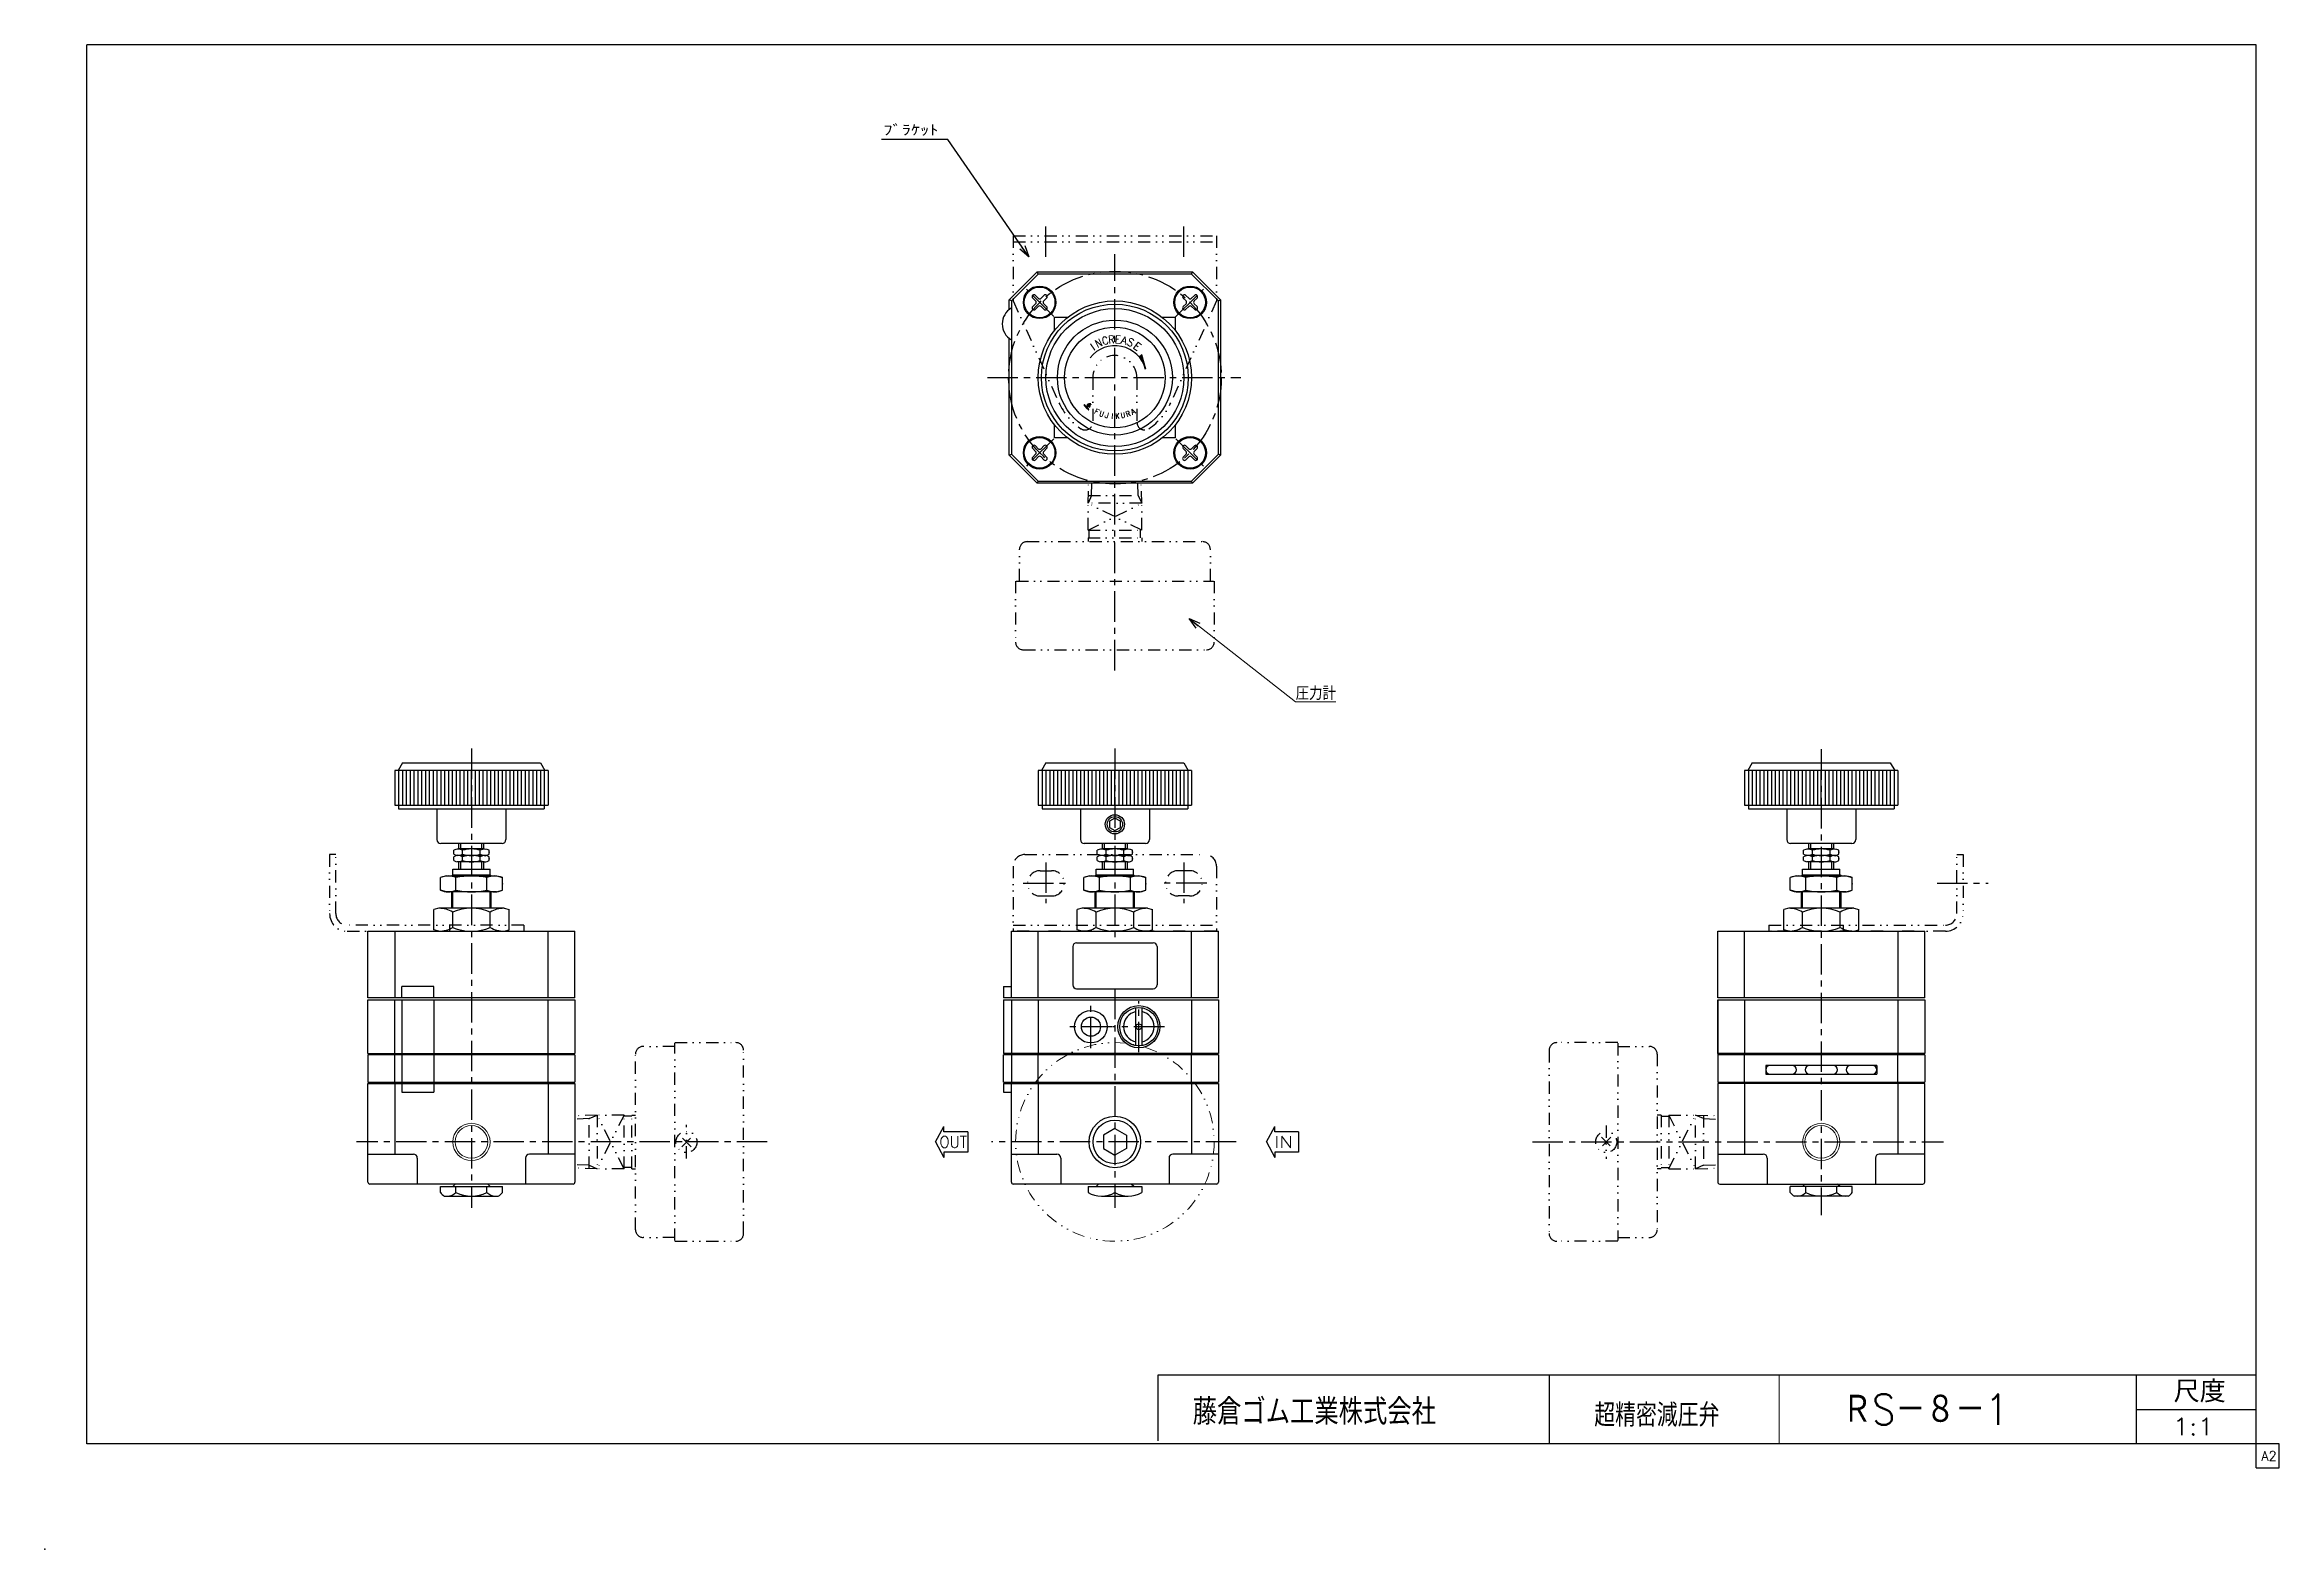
# Model space of a CAD drawing. Header units: millimetres. Extents: x -297 to 286, y -210 to 183.
import ezdxf
from ezdxf.enums import TextEntityAlignment as Align

# ---------------------------------------------------------------- set-up
doc = ezdxf.new("R2010")
doc.units = ezdxf.units.MM
doc.header["$LTSCALE"] = 0.25
doc.header["$PDSIZE"] = 1
doc.linetypes.add('CENTER', pattern=[50.8, 31.75, -6.35, 6.35, -6.35])
doc.linetypes.add('DIVIDE', pattern=[31.75, 12.7, -6.35, 0, -6.35, 0, -6.35])
doc.layers.add('Layer0014', color=7, linetype='Continuous')
doc.layers.add('ZUWAKU', color=7, linetype='Continuous')
doc.styles.add('FdaStyle0', font='txt.shx', dxfattribs={"width": 0.8, "bigfont": 'bigfont'})

msp = doc.modelspace()

# ---------------------------------------------------------------- texts
at = {"color": 4, "style": 'FdaStyle0'}
for s, height, width, p, p2 in [('ﾌﾞﾗｹｯﾄ', 3, 0.8, (-78.21, 158.68), (-63.81, 158.68)), ('圧力計', 3.5, 0.833333, (29.37, 11.55), (39.87, 11.55)), ('OUT', 3, 0.8, (-63.56, -105.23), (-56.36, -105.23)), ('IN', 3, 0.8, (23.84, -105.23), (28.64, -105.23)), ('尺度', 5.7, 0.995614, (258.42, -171.67), (272.04, -171.67)), ('藤倉ゴム工業株式会社', 6.75, 0.783333, (2.52, -177.49), (65.97, -177.49)), ('超精密減圧弁', 6, 0.755952, (107.27, -178), (139.93, -178)), ('1:1', 4.5, 0.8, (258.15, -180.25), (268.95, -180.25))]:
    msp.add_text(s, height=height, dxfattribs=dict(at, width=width)).set_placement(p, p2, align=Align.FIT)
at = {"color": 4, "style": 'FdaStyle0', "width": 0.8}
for s, height, rotation, p, p2 in [('N', 2.01, 25, (-22.31, 103.42), (-20.85, 104.1)), ('C', 2.01, 15, (-20.85, 104.13), (-19.29, 104.54)), ('R', 2.01, 5, (-19.41, 104.54), (-17.8, 104.68)), ('E', 2.01, -5, (-17.92, 104.69), (-16.32, 104.55)), ('A', 2.01, -15, (-16.43, 104.58), (-14.87, 104.16)), ('S', 2.01, -25, (-14.83, 104.27), (-13.37, 103.59)), ('I', 2.01, 35, (-23.69, 102.39), (-22.38, 103.31)), ('E', 2.01, -35, (-13.19, 103.43), (-11.87, 102.5)), ('F', 1.4, -28, (-23.34, 86.42), (-22.35, 85.9)), ('U', 1.4, -20, (-22, 85.74), (-20.95, 85.36)), ('J', 1.4, -12, (-20.58, 85.25), (-19.48, 85.02)), ('I', 1.4, -4, (-19.1, 84.97), (-17.98, 84.89)), ('K', 1.4, 4, (-17.6, 84.89), (-16.48, 84.97)), ('U', 1.4, 12, (-16.1, 85.02), (-15.01, 85.25)), ('R', 1.4, 20, (-14.64, 85.36), (-13.59, 85.74)), ('A', 1.4, 28, (-13.23, 85.9), (-12.25, 86.42))]:
    msp.add_text(s, height=height, rotation=rotation, dxfattribs=at).set_placement(p, p2, align=Align.FIT)
at = {"layer": 'Layer0014', "color": 4, "style": 'FdaStyle0', "width": 0.743151}
msp.add_text('ＲS－８－1', height=8, dxfattribs=at).set_placement((171.97, -177.5), (215.37, -177.5), align=Align.FIT)
at = {"layer": 'ZUWAKU', "color": 7, "style": 'FdaStyle0', "width": 0.8}
msp.add_text('A2', height=2.5, dxfattribs=at).set_placement((281.31, -186.88), (285.31, -186.88), align=Align.FIT)

# ---------------------------------------------------------------- blocks, each defined once
blk = doc.blocks.new('_OPEN30')
at = {"color": 0, "linetype": 'ByBlock', "lineweight": -2}
for p, q in [((-1, 0.267949), (0, 0)), ((0, 0), (-1, -0.267949)), ((0, 0), (-1, 0))]:
    blk.add_line(p, q, dxfattribs=at)
blk = doc.blocks.new('DC_GROUP_RS-8-1_2')
at = {"color": 4, "linetype": 'Continuous', "lineweight": 25}
blk.add_line((-24.28, 88.79), (-24.32, 88.79), dxfattribs=at)
for centre, radius, start, end in [((-24.03, 87.96), 1.13, 163.15958, 165.52112), ((-22.86, 87.57), 2.35, 160.99826, 162.09927), ((-23.63, 87.87), 1.53, 160.7036, 162.39393), ((-24.44, 88.14), 0.677, 155.31368, 159.26031), ((-23.03, 87.53), 2.21, 154.79768, 156.28764), ((-24.84, 88.38), 0.214, 146.94779, 154.44826), ((-22.55, 87.04), 2.87, 148.6104, 149.44292), ((-24.63, 88.3), 0.432, 142.88146, 148.34311), ((-24.74, 88.39), 0.289, 135.64188, 142.60181), ((-28.8, 92.47), 5.46, 314.80195, 315.19805), ((-24.52, 88.25), 0.545, 132.59056, 137.40944), ((-24.65, 88.37), 0.373, 122.61126, 130.56026), ((-24.49, 88.14), 0.647, 118.81305, 123.48844), ((-24.51, 88.15), 0.631, 114.69442, 118.30679), ((-24.67, 88.51), 0.243, 110.72354, 115.52552), ((-24.47, 88.02), 0.768, 108.12412, 111.67751), ((-24.5, 88.1), 0.681, 102.85589, 107.56101), ((-24.5, 88.11), 0.673, 99.27649, 103.14525), ((-24.47, 87.91), 0.876, 96.30843, 98.75121), ((-24, 84), 4.82, 96.33009, 96.8618), ((-24.46, 88.21), 0.578, 93.11753, 96.61061), ((-24.4, 86.47), 2.32, 91.41133, 92.32453), ((-24.33, 85.66), 3.13, 91.46179, 92.27408), ((-24.4, 88.06), 0.729, 87.71087, 91.04235), ((-24.5, 85.83), 2.97, 86.66124, 87.51583), ((-24.38, 86.71), 2.08, 85.53046, 87.1041), ((-24.52, 84.99), 3.8, 84.30437, 85.44478), ((-24.4, 86.26), 2.53, 83.0939, 84.26546)]:
    blk.add_arc(centre, radius, start, end, dxfattribs=at)
blk = doc.blocks.new('DC_GROUP_RS-8-1_3')
at = {"color": 4, "linetype": 'Continuous', "lineweight": 25}
blk.add_line((-25.14, 88.18), (-25.17, 88.08), dxfattribs=at)
for centre, radius, start, end in [((-22.26, 87.18), 3.04, 164.73853, 166.33064), ((-21.21, 86.86), 4.14, 162.88724, 164.20232), ((-13.96, 84.78), 11.69, 162.72988, 163.07388)]:
    blk.add_arc(centre, radius, start, end, dxfattribs=at)
blk = doc.blocks.new('DC_GROUP_RS-8-1_4')
at = {"color": 4, "linetype": 'Continuous', "lineweight": 25}
for centre, radius, start, end in [((-21.48, 86.64), 3.86, 159.21656, 160.98182), ((-23.84, 87.55), 1.33, 152.57863, 159.79955), ((-24.08, 87.65), 1.08, 143.1532, 151.38598), ((-24.76, 88.17), 0.225, 124.66686, 145.33314), ((-24.51, 87.87), 0.613, 115.45298, 127.64316), ((-24.6, 87.99), 0.467, 96.96674, 112.33351), ((-24.51, 87.61), 0.857, 91.92461, 99.39042), ((-24.49, 86.04), 2.43, 87.96143, 91.31023), ((-24.44, 86.72), 1.74, 85.10847, 88.56514), ((-24.69, 84.22), 4.26, 83.23971, 84.68214)]:
    blk.add_arc(centre, radius, start, end, dxfattribs=at)
blk = doc.blocks.new('DC_GROUP_RS-8-1_5')
at = {"color": 4, "linetype": 'Continuous', "lineweight": 25}
for centre, radius, start, end in [((-24.19, 88.47), 0.0265, 261.89807, 304.12777), ((-24.34, 88.64), 0.257, 312.29307, 317.70693), ((-40.35, 92.82), 16.78, 345.02287, 345.33168), ((-24.16, 88.48), 0.0138, 294.42057, 10.26429), ((-11.57, 85.17), 13.01, 164.43961, 164.82213), ((-24.11, 88.7), 0.0717, 61.52011, 75.28571), ((-19.94, 87.55), 4.3, 164.41897, 165.16413), ((-24.09, 88.75), 0.0129, 341.32087, 58.31103), ((-24.42, 88.82), 0.356, 341.70632, 348.2217)]:
    blk.add_arc(centre, radius, start, end, dxfattribs=at)
blk = doc.blocks.new('DC_GROUP_RS-8-1_6')
at = {"color": 4, "linetype": 'Continuous', "lineweight": 25}
for centre, radius, start, end in [((-24.61, 87.77), 0.529, 110.41148, 120.74688), ((-24.61, 87.66), 0.632, 97.77559, 106.54881), ((-24.54, 87.52), 0.774, 93.58256, 101.43213), ((-24.58, 87.19), 1.11, 84.55856, 90.79838), ((-25.3, 76.27), 12.05, 85.53068, 86.05861), ((-25.11, 79.53), 8.79, 84.25813, 85.08729)]:
    blk.add_arc(centre, radius, start, end, dxfattribs=at)
blk = doc.blocks.new('DC_GROUP_RS-8-1_7')
at = {"color": 4, "linetype": 'Continuous', "lineweight": 25}
for centre, radius, start, end in [((-22.49, 86.75), 2.87, 155.49519, 157.65403), ((-24.31, 87.58), 0.865, 149.14775, 155.21657), ((-24.34, 87.6), 0.832, 142.91027, 149.13664), ((-24.56, 87.77), 0.554, 133.90453, 143.33844), ((-24.43, 87.59), 0.774, 125.74914, 132.31083)]:
    blk.add_arc(centre, radius, start, end, dxfattribs=at)
blk = doc.blocks.new('DC_GROUP_RS-8-1_8')
at = {"color": 4, "linetype": 'Continuous', "lineweight": 25}
for centre, radius, start, end in [((-24.71, 87.62), 0.441, 134.09967, 144.31105), ((-24.81, 87.71), 0.305, 115.71943, 132.10775), ((-24.75, 87.58), 0.444, 104.02087, 115.76999), ((-24.76, 87.63), 0.396, 92.43175, 103.99381), ((-24.74, 87.22), 0.808, 86.27774, 92.68993), ((-24.86, 85.62), 2.41, 83.45387, 85.91181), ((-24.99, 83.97), 4.07, 82.7332, 84.31007), ((-28.42, 61.3), 26.99, 81.4107, 81.60384), ((-24.23, 89.22), 1.25, 262.72346, 266.07786)]:
    blk.add_arc(centre, radius, start, end, dxfattribs=at)
blk = doc.blocks.new('DC_GROUP_RS-8-1_9')
at = {"color": 4, "linetype": 'Continuous', "lineweight": 25}
for centre, radius, start, end in [((-24.32, 88.02), 0.0365, 281.10726, 306.0668), ((-24.34, 88.02), 0.0546, 314.63016, 333.69454)]:
    blk.add_arc(centre, radius, start, end, dxfattribs=at)
blk = doc.blocks.new('DC_GROUP_RS-8-1_10')
at = {"color": 4, "linetype": 'Continuous', "lineweight": 25}
for centre, radius, start, end in [((-24.24, 88.25), 0.019, 47.38961, 83.0601), ((-24.24, 88.26), 0.024, 359.68741, 30.17543)]:
    blk.add_arc(centre, radius, start, end, dxfattribs=at)
blk = doc.blocks.new('DC_GROUP_RS-8-1_11')
at = {"color": 4, "linetype": 'Continuous', "lineweight": 25}
for centre, radius, start, end in [((-34.23, 79), 12.81, 42.693, 43.95554), ((-31.86, 81.29), 9.51, 40.69584, 42.23543)]:
    blk.add_arc(centre, radius, start, end, dxfattribs=at)
blk = doc.blocks.new('DC_GROUP_RS-8-1_12')
at = {"color": 4, "linetype": 'Continuous', "lineweight": 25}
for centre, radius, start, end in [((-32.4, 80.52), 10.41, 43.31354, 44.93265), ((-29.93, 82.95), 6.94, 40.59283, 42.71353)]:
    blk.add_arc(centre, radius, start, end, dxfattribs=at)
blk = doc.blocks.new('DC_GROUP_RS-8-1_13')
at = {"color": 4, "linetype": 'Continuous', "lineweight": 25}
for centre, radius, start, end in [((-24.68, 87.5), 0.0372, 300.38798, 329.61202), ((-24.67, 87.48), 0.028, 345.9074, 21.24527)]:
    blk.add_arc(centre, radius, start, end, dxfattribs=at)
blk = doc.blocks.new('DC_GROUP_RS-8-1_14')
at = {"color": 4, "linetype": 'Continuous', "lineweight": 25}
for centre, radius, start, end in [((-25.26, 88.4), 0.335, 201.23709, 209.68961), ((-24.89, 88.62), 0.759, 210.50186, 217.25522), ((-23, 90.05), 3.13, 217.08265, 219.419), ((-23.61, 89.52), 2.33, 219.00264, 222.47966), ((-17.93, 94.69), 10.01, 222.35916, 223.75188), ((-21.73, 91.04), 4.73, 223.60235, 225.95522), ((-20, 92.9), 7.28, 226.34772, 227.68908), ((-20.47, 92.27), 6.49, 227.0128, 228.92952), ((-24.06, 88.16), 1.04, 229.27785, 236.31335)]:
    blk.add_arc(centre, radius, start, end, dxfattribs=at)
blk = doc.blocks.new('DC_GROUP_RS-8-1_15')
at = {"color": 4, "linetype": 'Continuous', "lineweight": 25}
for centre, radius, start, end in [((-26, 87.41), 0.996, 55.40977, 62.12641), ((-26.32, 87.01), 1.5, 48.44469, 54.17249), ((-28.18, 84.9), 4.32, 46.56205, 48.56549)]:
    blk.add_arc(centre, radius, start, end, dxfattribs=at)
blk = doc.blocks.new('DC_GROUP_RS-8-1_16')
at = {"color": 4, "linetype": 'Continuous', "lineweight": 25}
for centre, radius, start, end in [((-25.56, 88.26), 0.0436, 57.18177, 93.101), ((-25.55, 88.29), 0.0242, 146.18308, 199.911)]:
    blk.add_arc(centre, radius, start, end, dxfattribs=at)
blk = doc.blocks.new('DC_GROUP_RS-8-1_17')
at = {"color": 4, "linetype": 'Continuous', "lineweight": 25}
for centre, radius, start, end in [((-25.22, 88.06), 0.0221, 292.28648, 331.98871), ((-25.31, 88.09), 0.118, 337.30909, 350.1705)]:
    blk.add_arc(centre, radius, start, end, dxfattribs=at)
blk = doc.blocks.new('DC_GROUP_RS-8-1_18')
at = {"color": 4, "linetype": 'Continuous', "lineweight": 25}
for centre, radius, start, end in [((-26.21, 87.81), 0.86, 56.43343, 63.49986), ((-27.04, 86.61), 2.32, 51.80966, 55.80393), ((-27.95, 85.46), 3.79, 49.47044, 51.78305), ((-29.25, 83.84), 5.86, 48.16487, 50.09925), ((-28.99, 84.21), 5.42, 45.45193, 47.56294)]:
    blk.add_arc(centre, radius, start, end, dxfattribs=at)
blk = doc.blocks.new('DC_GROUP_RS-8-1_19')
at = {"color": 4, "linetype": 'Continuous', "lineweight": 25}
for centre, radius, start, end in [((-25.8, 88.54), 0.0637, 147.85088, 175.27922), ((-25.82, 88.54), 0.0418, 95.84619, 132.25478)]:
    blk.add_arc(centre, radius, start, end, dxfattribs=at)
blk = doc.blocks.new('DC_GROUP_RS-8-1_20')
at = {"color": 4, "linetype": 'Continuous', "lineweight": 25}
for centre, radius, start, end in [((-25.25, 88.79), 0.659, 202.32582, 210.51564), ((-24.82, 89.08), 1.17, 211.9342, 219.04388), ((-21.63, 91.62), 5.25, 218.61451, 220.84414), ((-19.87, 93.1), 7.55, 220.61633, 222.15144), ((-11.87, 100.4), 18.38, 222.28407, 222.96053)]:
    blk.add_arc(centre, radius, start, end, dxfattribs=at)
blk = doc.blocks.new('DC_GROUP_RS-8-1_21')
at = {"color": 4, "linetype": 'Continuous', "lineweight": 25}
for centre, radius, start, end in [((-8.29, 105.01), 24.16, 225.16624, 225.48117), ((-15.26, 97.93), 14.23, 225.51208, 226.14057), ((3.84, 117.9), 41.86, 226.22854, 226.44835), ((-22.02, 90.65), 4.29, 226.00428, 227.59804), ((-22.22, 90.48), 4.03, 228.15839, 229.96466), ((-22.32, 90.33), 3.85, 229.53045, 231.50382), ((-23.72, 88.58), 1.61, 232.03905, 235.38383)]:
    blk.add_arc(centre, radius, start, end, dxfattribs=at)
blk = doc.blocks.new('DC_GROUP_RS-8-1_1')
at = {"color": 4, "linetype": 'Continuous', "lineweight": 25}
for p, q in [((-25.86, 88.56), (-25.77, 88.56)), ((-25.86, 88.56), (-25.77, 88.56)), ((-25.86, 88.54), (-25.74, 88.54)), ((-25.86, 88.54), (-25.74, 88.54)), ((-25.85, 88.58), (-25.8, 88.58)), ((-25.85, 88.58), (-25.8, 88.58)), ((-25.85, 88.52), (-25.72, 88.52)), ((-25.85, 88.52), (-25.72, 88.52)), ((-25.84, 88.51), (-25.69, 88.51)), ((-25.84, 88.51), (-25.69, 88.51)), ((-25.83, 88.49), (-25.67, 88.49)), ((-25.83, 88.49), (-25.67, 88.49)), ((-25.82, 88.47), (-25.64, 88.47)), ((-25.82, 88.47), (-25.64, 88.47)), ((-25.81, 88.45), (-25.62, 88.45)), ((-25.81, 88.45), (-25.62, 88.45)), ((-25.8, 88.44), (-25.6, 88.44)), ((-25.8, 88.44), (-25.6, 88.44)), ((-25.79, 88.42), (-25.58, 88.42)), ((-25.79, 88.42), (-25.58, 88.42)), ((-25.77, 88.4), (-25.55, 88.4)), ((-25.77, 88.4), (-25.55, 88.4)), ((-25.76, 88.38), (-25.53, 88.38)), ((-25.76, 88.38), (-25.53, 88.38)), ((-25.75, 88.37), (-25.51, 88.37)), ((-25.75, 88.37), (-25.51, 88.37)), ((-25.73, 88.35), (-25.49, 88.35)), ((-25.73, 88.35), (-25.49, 88.35)), ((-25.72, 88.33), (-25.47, 88.33)), ((-25.72, 88.33), (-25.47, 88.33)), ((-25.71, 88.31), (-25.45, 88.31)), ((-25.71, 88.31), (-25.45, 88.31)), ((-25.69, 88.3), (-25.57, 88.3)), ((-25.69, 88.3), (-25.57, 88.3)), ((-25.68, 88.28), (-25.57, 88.28)), ((-25.68, 88.28), (-25.57, 88.28)), ((-25.66, 88.26), (-25.56, 88.26)), ((-25.66, 88.26), (-25.56, 88.26)), ((-25.65, 88.24), (-25.55, 88.24)), ((-25.65, 88.24), (-25.55, 88.24)), ((-25.63, 88.23), (-25.54, 88.23)), ((-25.63, 88.23), (-25.54, 88.23)), ((-25.62, 88.21), (-25.53, 88.21)), ((-25.62, 88.21), (-25.53, 88.21)), ((-25.6, 88.19), (-25.52, 88.19)), ((-25.6, 88.19), (-25.52, 88.19)), ((-25.59, 88.17), (-25.5, 88.17)), ((-25.59, 88.17), (-25.5, 88.17)), ((-25.57, 88.16), (-25.49, 88.16)), ((-25.57, 88.16), (-25.49, 88.16)), ((-25.56, 88.14), (-25.48, 88.14)), ((-25.56, 88.14), (-25.48, 88.14)), ((-25.54, 88.3), (-25.43, 88.3)), ((-25.54, 88.3), (-25.43, 88.3)), ((-25.54, 88.12), (-25.46, 88.12)), ((-25.54, 88.12), (-25.46, 88.12)), ((-25.53, 88.1), (-25.45, 88.1)), ((-25.53, 88.1), (-25.45, 88.1)), ((-25.51, 88.09), (-25.44, 88.09)), ((-25.51, 88.09), (-25.44, 88.09)), ((-25.5, 88.28), (-25.41, 88.28)), ((-25.5, 88.28), (-25.41, 88.28)), ((-25.5, 88.07), (-25.42, 88.07)), ((-25.5, 88.07), (-25.42, 88.07)), ((-25.48, 88.26), (-25.39, 88.26)), ((-25.48, 88.26), (-25.39, 88.26)), ((-25.48, 88.05), (-25.41, 88.05)), ((-25.48, 88.05), (-25.41, 88.05)), ((-25.46, 88.03), (-25.39, 88.03)), ((-25.46, 88.03), (-25.39, 88.03)), ((-25.45, 88.24), (-25.37, 88.24)), ((-25.45, 88.24), (-25.37, 88.24)), ((-25.45, 88.02), (-25.38, 88.02)), ((-25.45, 88.02), (-25.38, 88.02)), ((-25.43, 88), (-25.36, 88)), ((-25.43, 88), (-25.36, 88)), ((-25.42, 88.23), (-25.35, 88.23)), ((-25.42, 88.23), (-25.35, 88.23)), ((-25.42, 87.98), (-25.35, 87.98)), ((-25.42, 87.98), (-25.35, 87.98)), ((-25.4, 88.21), (-25.33, 88.21)), ((-25.4, 88.21), (-25.33, 88.21)), ((-25.4, 87.96), (-25.33, 87.96)), ((-25.4, 87.96), (-25.33, 87.96)), ((-25.38, 88.19), (-25.31, 88.19)), ((-25.38, 88.19), (-25.31, 88.19)), ((-25.38, 87.95), (-25.32, 87.95)), ((-25.38, 87.95), (-25.32, 87.95)), ((-25.37, 87.93), (-25.3, 87.93)), ((-25.37, 87.93), (-25.3, 87.93)), ((-25.36, 88.17), (-25.29, 88.17)), ((-25.36, 88.17), (-25.29, 88.17)), ((-25.35, 87.91), (-25.28, 87.91)), ((-25.35, 87.91), (-25.28, 87.91)), ((-25.34, 88.16), (-25.27, 88.16)), ((-25.34, 88.16), (-25.27, 88.16)), ((-25.34, 87.89), (-25.27, 87.89)), ((-25.34, 87.89), (-25.27, 87.89)), ((-25.32, 88.14), (-25.26, 88.14)), ((-25.32, 88.14), (-25.26, 88.14)), ((-25.32, 87.88), (-25.25, 87.88)), ((-25.32, 87.88), (-25.25, 87.88)), ((-25.3, 88.12), (-25.24, 88.12)), ((-25.3, 88.12), (-25.24, 88.12)), ((-25.3, 87.86), (-25.23, 87.86)), ((-25.3, 87.86), (-25.23, 87.86)), ((-25.28, 88.1), (-25.22, 88.1)), ((-25.28, 88.1), (-25.22, 88.1)), ((-25.28, 87.84), (-25.22, 87.84)), ((-25.28, 87.84), (-25.22, 87.84)), ((-25.27, 87.82), (-25.2, 87.82)), ((-25.27, 87.82), (-25.2, 87.82)), ((-25.26, 88.09), (-25.2, 88.09)), ((-25.26, 88.09), (-25.2, 88.09)), ((-25.25, 87.81), (-25.18, 87.81)), ((-25.25, 87.81), (-25.18, 87.81)), ((-25.24, 88.07), (-25.19, 88.07)), ((-25.24, 88.07), (-25.19, 88.07)), ((-25.23, 87.79), (-25.17, 87.79)), ((-25.23, 87.79), (-25.17, 87.79)), ((-25.22, 88.05), (-25.2, 88.05)), ((-25.22, 88.05), (-25.2, 88.05)), ((-25.22, 87.9), (-25.22, 87.89)), ((-25.22, 87.9), (-25.17, 87.84)), ((-25.22, 87.9), (-25.13, 87.9)), ((-25.22, 87.9), (-25.13, 87.9)), ((-25.21, 87.94), (-25.12, 87.94)), ((-25.21, 87.94), (-25.12, 87.94)), ((-25.21, 87.92), (-25.13, 87.92)), ((-25.21, 87.92), (-25.13, 87.92)), ((-25.21, 87.77), (-25.15, 87.77)), ((-25.21, 87.77), (-25.15, 87.77)), ((-25.2, 87.97), (-25.11, 87.97)), ((-25.2, 87.97), (-25.11, 87.97)), ((-25.2, 87.95), (-25.12, 87.95)), ((-25.2, 87.95), (-25.12, 87.95)), ((-25.2, 87.88), (-25.14, 87.88)), ((-25.2, 87.88), (-25.14, 87.88)), ((-25.2, 87.75), (-25.13, 87.75)), ((-25.2, 87.75), (-25.13, 87.75)), ((-25.19, 88.01), (-25.1, 88.01)), ((-25.19, 88.01), (-25.1, 88.01)), ((-25.19, 87.99), (-25.1, 87.99)), ((-25.19, 87.99), (-25.1, 87.99)), ((-25.18, 88.04), (-25.08, 88.04)), ((-25.18, 88.04), (-25.08, 88.04)), ((-25.18, 88.02), (-25.09, 88.02)), ((-25.18, 88.02), (-25.09, 88.02)), ((-25.18, 87.87), (-25.15, 87.87)), ((-25.18, 87.87), (-25.15, 87.87)), ((-25.18, 87.74), (-25.12, 87.74)), ((-25.18, 87.74), (-25.12, 87.74)), ((-25.17, 88.08), (-25.07, 88.08)), ((-25.17, 88.08), (-25.07, 88.08)), ((-25.17, 88.06), (-25.08, 88.06)), ((-25.17, 88.06), (-25.08, 88.06)), ((-25.17, 87.84), (-25.15, 87.86)), ((-25.16, 88.11), (-25.05, 88.11)), ((-25.16, 88.11), (-25.05, 88.11)), ((-25.16, 88.09), (-25.06, 88.09)), ((-25.16, 88.09), (-25.06, 88.09)), ((-25.16, 87.72), (-25.1, 87.72)), ((-25.16, 87.72), (-25.1, 87.72)), ((-25.15, 88.15), (-25.04, 88.15)), ((-25.15, 88.15), (-25.04, 88.15)), ((-25.15, 88.13), (-25.05, 88.13)), ((-25.15, 88.13), (-25.05, 88.13)), ((-25.13, 87.9), (-25.15, 87.86)), ((-25.14, 87.84), (-25.15, 87.82)), ((-25.15, 87.82), (-25.11, 87.79)), ((-25.14, 88.18), (-25.02, 88.18)), ((-25.14, 88.18), (-25.02, 88.18)), ((-25.14, 88.16), (-25.03, 88.16)), ((-25.14, 88.16), (-25.03, 88.16)), ((-25.14, 87.7), (-25.08, 87.7)), ((-25.14, 87.7), (-25.08, 87.7)), ((-25.13, 88.2), (-25.01, 88.2)), ((-25.13, 88.2), (-25.01, 88.2)), ((-25.12, 88.23), (-24.99, 88.23)), ((-25.12, 88.23), (-24.99, 88.23)), ((-25.12, 88.22), (-25, 88.22)), ((-25.12, 88.22), (-25, 88.22)), ((-25.12, 87.68), (-25.07, 87.68)), ((-25.12, 87.68), (-25.07, 87.68)), ((-25.11, 88.27), (-24.96, 88.27)), ((-25.11, 88.27), (-24.96, 88.27)), ((-25.11, 88.25), (-24.98, 88.25)), ((-25.11, 88.25), (-24.98, 88.25)), ((-25.07, 87.87), (-25.11, 87.81)), ((-25.11, 87.79), (-25.11, 87.81)), ((-25.1, 88.3), (-24.94, 88.3)), ((-25.1, 88.3), (-24.94, 88.3)), ((-25.1, 88.29), (-24.95, 88.29)), ((-25.1, 88.29), (-24.95, 88.29)), ((-25.1, 87.67), (-25.05, 87.67)), ((-25.1, 87.67), (-25.05, 87.67)), ((-25.09, 88.34), (-24.91, 88.34)), ((-25.09, 88.34), (-24.91, 88.34)), ((-25.09, 88.32), (-24.93, 88.32)), ((-25.09, 88.32), (-24.93, 88.32)), ((-25.09, 87.65), (-25.03, 87.65)), ((-25.09, 87.65), (-25.03, 87.65)), ((-25.08, 88.37), (-24.86, 88.37)), ((-25.08, 88.37), (-24.86, 88.37)), ((-25.08, 88.36), (-24.89, 88.36)), ((-25.08, 88.36), (-24.89, 88.36)), ((-25.07, 88.39), (-24.84, 88.39)), ((-25.07, 88.39), (-24.84, 88.39)), ((-25.07, 87.63), (-25.01, 87.63)), ((-25.07, 87.63), (-25.01, 87.63)), ((-25.06, 88.41), (-24.81, 88.41)), ((-25.06, 88.41), (-24.81, 88.41)), ((-25.05, 88.44), (-24.73, 88.44)), ((-25.05, 88.44), (-24.73, 88.44)), ((-25.05, 88.43), (-24.78, 88.43)), ((-25.05, 88.43), (-24.78, 88.43)), ((-25.05, 87.61), (-24.99, 87.61)), ((-25.05, 87.61), (-24.99, 87.61)), ((-25.04, 88.46), (-24.64, 88.46)), ((-25.04, 88.46), (-24.64, 88.46)), ((-25.03, 88.48), (-24.15, 88.48)), ((-25.03, 88.48), (-24.15, 88.48)), ((-25.01, 87.89), (-25.03, 87.87)), ((-25.03, 87.6), (-24.97, 87.6)), ((-25.03, 87.6), (-24.97, 87.6)), ((-25.02, 88.5), (-24.14, 88.5)), ((-25.02, 88.5), (-24.14, 88.5)), ((-25.02, 87.88), (-24.99, 87.88)), ((-25.02, 87.88), (-24.99, 87.88)), ((-25.02, 87.86), (-24.97, 87.86)), ((-25.02, 87.86), (-24.97, 87.86)), ((-25.01, 88.51), (-24.14, 88.51)), ((-25.01, 88.51), (-24.14, 88.51)), ((-25.01, 87.58), (-24.96, 87.58)), ((-25.01, 87.58), (-24.96, 87.58)), ((-25, 88.53), (-24.13, 88.53)), ((-25, 88.53), (-24.13, 88.53)), ((-25, 87.84), (-24.96, 87.84)), ((-25, 87.84), (-24.96, 87.84)), ((-24.99, 88.55), (-24.13, 88.55)), ((-24.99, 88.55), (-24.13, 88.55)), ((-24.99, 87.83), (-24.94, 87.83)), ((-24.99, 87.83), (-24.94, 87.83)), ((-24.99, 87.56), (-24.94, 87.56)), ((-24.99, 87.56), (-24.94, 87.56)), ((-24.98, 88.57), (-24.12, 88.57)), ((-24.98, 88.57), (-24.12, 88.57)), ((-24.98, 87.54), (-24.92, 87.54)), ((-24.98, 87.54), (-24.92, 87.54)), ((-24.97, 87.81), (-24.92, 87.81)), ((-24.97, 87.81), (-24.92, 87.81)), ((-24.96, 88.58), (-24.12, 88.58)), ((-24.96, 88.58), (-24.12, 88.58)), ((-24.96, 87.53), (-24.9, 87.53)), ((-24.96, 87.53), (-24.9, 87.53)), ((-24.95, 88.6), (-24.11, 88.6)), ((-24.95, 88.6), (-24.11, 88.6)), ((-24.95, 87.79), (-24.91, 87.79)), ((-24.95, 87.79), (-24.91, 87.79)), ((-24.94, 87.77), (-24.89, 87.77)), ((-24.94, 87.77), (-24.89, 87.77)), ((-24.94, 87.51), (-24.88, 87.51)), ((-24.94, 87.51), (-24.88, 87.51)), ((-24.93, 88.62), (-24.11, 88.62)), ((-24.93, 88.62), (-24.11, 88.62)), ((-24.92, 87.76), (-24.87, 87.76)), ((-24.92, 87.76), (-24.87, 87.76)), ((-24.92, 87.49), (-24.86, 87.49)), ((-24.92, 87.49), (-24.86, 87.49)), ((-24.91, 88.64), (-24.1, 88.64)), ((-24.91, 88.64), (-24.1, 88.64)), ((-24.9, 87.74), (-24.86, 87.74)), ((-24.9, 87.74), (-24.86, 87.74)), ((-24.9, 87.47), (-24.84, 87.47)), ((-24.9, 87.47), (-24.84, 87.47)), ((-24.89, 88.65), (-24.1, 88.65)), ((-24.89, 88.65), (-24.1, 88.65)), ((-24.88, 87.72), (-24.84, 87.72)), ((-24.88, 87.72), (-24.84, 87.72)), ((-24.88, 87.46), (-24.82, 87.46)), ((-24.88, 87.46), (-24.82, 87.46)), ((-24.87, 88.67), (-24.09, 88.67)), ((-24.87, 88.67), (-24.09, 88.67)), ((-24.87, 87.7), (-24.83, 87.7)), ((-24.87, 87.7), (-24.83, 87.7)), ((-24.85, 88.69), (-24.09, 88.69)), ((-24.85, 88.69), (-24.09, 88.69)), ((-24.85, 87.69), (-24.81, 87.69)), ((-24.85, 87.69), (-24.81, 87.69)), ((-24.83, 87.67), (-24.79, 87.67)), ((-24.83, 87.67), (-24.79, 87.67)), ((-24.82, 88.71), (-24.08, 88.71)), ((-24.82, 88.71), (-24.08, 88.71)), ((-24.82, 87.65), (-24.78, 87.65)), ((-24.82, 87.65), (-24.78, 87.65)), ((-24.8, 87.63), (-24.76, 87.63)), ((-24.8, 87.63), (-24.76, 87.63)), ((-24.79, 88.72), (-24.08, 88.72)), ((-24.79, 88.72), (-24.08, 88.72)), ((-24.79, 87.62), (-24.75, 87.62)), ((-24.79, 87.62), (-24.75, 87.62)), ((-24.77, 87.6), (-24.73, 87.6)), ((-24.77, 87.6), (-24.73, 87.6)), ((-24.75, 88.74), (-24.07, 88.74)), ((-24.75, 88.74), (-24.07, 88.74)), ((-24.75, 87.58), (-24.72, 87.58)), ((-24.75, 87.58), (-24.72, 87.58)), ((-24.74, 87.56), (-24.7, 87.56)), ((-24.74, 87.56), (-24.7, 87.56)), ((-24.72, 87.55), (-24.69, 87.55)), ((-24.72, 87.55), (-24.69, 87.55)), ((-24.71, 87.53), (-24.67, 87.53)), ((-24.71, 87.53), (-24.67, 87.53)), ((-24.7, 88.76), (-24.07, 88.76)), ((-24.7, 88.76), (-24.07, 88.76)), ((-24.69, 87.51), (-24.65, 87.51)), ((-24.69, 87.51), (-24.65, 87.51)), ((-24.68, 87.49), (-24.64, 87.49)), ((-24.68, 87.49), (-24.64, 87.49)), ((-24.66, 87.48), (-24.65, 87.48)), ((-24.66, 87.48), (-24.65, 87.48)), ((-24.63, 88.78), (-24.11, 88.78)), ((-24.63, 88.78), (-24.11, 88.78)), ((-24.46, 88.79), (-24.34, 88.79)), ((-24.46, 88.79), (-24.34, 88.79)), ((-24.29, 88), (-24.22, 88.26)), ((-24.27, 88.46), (-24.16, 88.46)), ((-24.27, 88.46), (-24.16, 88.46)), ((-24.86, 87.44), (-24.8, 87.44)), ((-24.86, 87.44), (-24.8, 87.44)), ((-24.84, 87.42), (-24.78, 87.42)), ((-24.84, 87.42), (-24.78, 87.42)), ((-24.82, 87.4), (-24.76, 87.4)), ((-24.82, 87.4), (-24.76, 87.4)), ((-24.8, 87.39), (-24.74, 87.39)), ((-24.8, 87.39), (-24.74, 87.39)), ((-24.78, 87.37), (-24.72, 87.37)), ((-24.78, 87.37), (-24.72, 87.37)), ((-24.76, 87.35), (-24.7, 87.35)), ((-24.76, 87.35), (-24.7, 87.35)), ((-24.74, 87.33), (-24.68, 87.33)), ((-24.74, 87.33), (-24.68, 87.33)), ((-24.71, 87.32), (-24.65, 87.32)), ((-24.71, 87.32), (-24.65, 87.32)), ((-24.69, 87.3), (-24.63, 87.3)), ((-24.69, 87.3), (-24.63, 87.3)), ((-24.67, 87.28), (-24.63, 87.28)), ((-24.67, 87.28), (-24.63, 87.28)), ((-24.64, 87.26), (-24.63, 87.26)), ((-24.64, 87.26), (-24.63, 87.26))]:
    blk.add_line(p, q, dxfattribs=at)
blk.add_arc((-24.78, 87.26), 0.151, 1.06721, 13.63755, dxfattribs=at)
at = {"linetype": 'Continuous'}
for name in ['DC_GROUP_RS-8-1_19', 'DC_GROUP_RS-8-1_20', 'DC_GROUP_RS-8-1_18', 'DC_GROUP_RS-8-1_16', 'DC_GROUP_RS-8-1_14', 'DC_GROUP_RS-8-1_15', 'DC_GROUP_RS-8-1_21', 'DC_GROUP_RS-8-1_3', 'DC_GROUP_RS-8-1_17', 'DC_GROUP_RS-8-1_7', 'DC_GROUP_RS-8-1_4', 'DC_GROUP_RS-8-1_2', 'DC_GROUP_RS-8-1_8', 'DC_GROUP_RS-8-1_12', 'DC_GROUP_RS-8-1_11', 'DC_GROUP_RS-8-1_6', 'DC_GROUP_RS-8-1_13', 'DC_GROUP_RS-8-1_9', 'DC_GROUP_RS-8-1_10', 'DC_GROUP_RS-8-1_5']:
    blk.add_blockref(name, (0, 0), dxfattribs=at)
blk = doc.blocks.new('DC_GROUP_RS-8-1_22')
at = {"color": 4, "linetype": 'DIVIDE', "lineweight": 25}
for p, q in [((111.64, -102.5), (109.17, -104.97)), ((109.17, -102.5), (111.64, -104.97))]:
    blk.add_line(p, q, dxfattribs=at)
blk.add_circle((110.4, -103.73), 2.75, dxfattribs=at)
blk = doc.blocks.new('DC_GROUP_RS-8-1_23')
at = {"color": 4, "linetype": 'DIVIDE', "lineweight": 25}
for p, q in [((-130.79, -104.97), (-128.32, -102.5)), ((-128.32, -104.97), (-130.79, -102.5))]:
    blk.add_line(p, q, dxfattribs=at)
blk.add_circle((-129.56, -103.73), 2.75, dxfattribs=at)

# ---------------------------------------------------------------- linework, layer by layer
at = {"color": 4, "linetype": 'Continuous', "lineweight": 25}
for p, q in [((-61.41, 157.78), (-78.66, 157.78)), ((-40.24, 127.17), (-61.41, 157.78)), ((-38.07, 123.21), (-45.34, 115.94)), ((-37.79, 122.66), (-44.79, 115.66)), ((-38.07, 123.21), (2.48, 123.21)), ((-37.79, 122.66), (-38.07, 123.21)), ((2.21, 122.66), (-37.79, 122.66)), ((2.21, 122.66), (2.48, 123.21)), ((9.21, 115.66), (2.21, 122.66)), ((2.48, 123.21), (9.76, 115.94)), ((-37.77, 116.35), (-38.53, 117.11)), ((-37.06, 116.35), (-36.3, 117.11)), ((0.72, 117.11), (1.48, 116.35)), ((2.18, 116.35), (2.94, 117.11)), ((-45.34, 113.45), (-45.34, 115.94)), ((-44.79, 115.66), (-45.34, 115.94)), ((-44.79, 115.66), (-44.79, 75.66)), ((-38.48, 115.64), (-39.24, 116.4)), ((-39.24, 114.17), (-38.48, 114.93)), ((-37.77, 114.23), (-38.53, 113.47)), ((-36.3, 113.47), (-37.06, 114.23)), ((-35.59, 116.4), (-36.35, 115.64)), ((-35.59, 114.17), (-36.35, 114.93)), ((-33.54, 111.41), (-30.12, 111.41)), ((-33.54, 107.99), (-33.54, 111.41)), ((-5.47, 111.41), (-2.04, 111.41)), ((-2.04, 111.41), (-2.04, 107.99)), ((0.77, 115.64), (0.01, 116.4)), ((0.01, 114.17), (0.77, 114.93)), ((0.72, 113.47), (1.48, 114.23)), ((2.94, 113.47), (2.18, 114.23)), ((2.89, 115.64), (3.65, 116.4)), ((2.89, 114.93), (3.65, 114.17)), ((9.21, 115.66), (9.76, 115.94)), ((9.21, 75.66), (9.21, 115.66)), ((9.76, 115.94), (9.76, 75.39)), ((-45.34, 75.39), (-45.34, 105.88)), ((-10.77, 101.56), (-11.43, 101.01)), ((-10.77, 101.56), (-11.38, 100.95)), ((-10.71, 101.36), (-11.27, 100.81)), ((-10.66, 101.17), (-11.16, 100.67)), ((-10.61, 100.97), (-11.05, 100.53)), ((-10.56, 100.78), (-10.95, 100.38)), ((-10.51, 100.58), (-10.85, 100.24)), ((-9.76, 97.82), (-10.77, 101.56)), ((-10.45, 100.39), (-10.75, 100.09)), ((-10.4, 100.19), (-10.66, 99.93)), ((-10.35, 100), (-10.57, 99.78)), ((-10.3, 99.8), (-10.48, 99.62)), ((-10.24, 99.61), (-10.4, 99.46)), ((-10.19, 99.41), (-10.31, 99.29)), ((-10.14, 99.22), (-10.23, 99.12)), ((-10.09, 99.02), (-10.16, 98.95)), ((-10.03, 98.83), (-10.09, 98.78)), ((-9.98, 98.63), (-10.02, 98.6)), ((-9.93, 98.44), (-9.95, 98.42)), ((-9.88, 98.24), (-9.89, 98.23)), ((-9.83, 98.05), (-9.84, 98.03)), ((-33.54, 79.91), (-33.54, 83.34)), ((-2.04, 83.34), (-2.04, 79.91)), ((-38.48, 76.39), (-39.24, 77.16)), ((-38.53, 77.86), (-37.77, 77.1)), ((-36.3, 77.86), (-37.06, 77.1)), ((-35.59, 77.16), (-36.35, 76.39)), ((-30.12, 79.91), (-33.54, 79.91)), ((-2.04, 79.91), (-5.47, 79.91)), ((0.01, 77.16), (0.77, 76.39)), ((0.72, 77.86), (1.48, 77.1)), ((2.18, 77.1), (2.94, 77.86)), ((3.65, 77.16), (2.89, 76.39)), ((-45.34, 75.39), (-44.79, 75.66)), ((-38.07, 68.11), (-45.34, 75.39)), ((-44.79, 75.66), (-37.79, 68.66)), ((-38.48, 75.69), (-39.24, 74.93)), ((-37.77, 74.98), (-38.53, 74.22)), ((-36.3, 74.22), (-37.06, 74.98)), ((-36.35, 75.69), (-35.59, 74.93)), ((0.01, 74.93), (0.77, 75.69)), ((1.48, 74.98), (0.72, 74.22)), ((2.18, 74.98), (2.94, 74.22)), ((2.21, 68.66), (9.21, 75.66)), ((2.48, 68.11), (9.76, 75.39)), ((2.89, 75.69), (3.65, 74.93)), ((9.76, 75.39), (9.21, 75.66)), ((-38.07, 68.11), (-37.79, 68.66)), ((2.48, 68.11), (-38.07, 68.11)), ((-37.79, 68.66), (2.21, 68.66)), ((2.48, 68.11), (2.21, 68.66)), ((-203.66, -4.88), (-204.81, -6.88)), ((-203.66, -4.88), (-167.66, -4.88)), ((-167.66, -4.88), (-166.5, -6.88)), ((-35.79, -4.88), (-36.95, -6.88)), ((-35.79, -4.88), (0.21, -4.88)), ((0.21, -4.88), (1.36, -6.88)), ((148.5, -4.88), (147.35, -6.88)), ((148.5, -4.88), (184.5, -4.88)), ((184.5, -4.88), (185.66, -6.88)), ((-165.66, -6.88), (-205.66, -6.88)), ((-205.66, -6.88), (-205.66, -15.88)), ((-204.66, -6.88), (-204.66, -15.88)), ((-203.66, -6.88), (-203.66, -15.88)), ((-202.66, -6.88), (-202.66, -15.88)), ((-201.66, -6.88), (-201.66, -15.88)), ((-200.66, -6.88), (-200.66, -15.88)), ((-199.66, -6.88), (-199.66, -15.88)), ((-198.66, -6.88), (-198.66, -15.88)), ((-197.66, -6.88), (-197.66, -15.88)), ((-196.66, -6.88), (-196.66, -15.88)), ((-195.66, -6.88), (-195.66, -15.88)), ((-194.66, -6.88), (-194.66, -15.88)), ((-193.66, -6.88), (-193.66, -15.88)), ((-192.66, -6.88), (-192.66, -15.88)), ((-191.66, -6.88), (-191.66, -15.88)), ((-190.66, -6.88), (-190.66, -15.88)), ((-189.66, -6.88), (-189.66, -15.88)), ((-188.66, -6.88), (-188.66, -15.88)), ((-187.66, -6.88), (-187.66, -15.88)), ((-186.66, -6.88), (-186.66, -15.88)), ((-185.66, -15.88), (-185.66, -6.88)), ((-184.66, -6.88), (-184.66, -15.88)), ((-183.66, -6.88), (-183.66, -15.88)), ((-182.66, -6.88), (-182.66, -15.88)), ((-181.66, -6.88), (-181.66, -15.88)), ((-180.66, -6.88), (-180.66, -15.88)), ((-179.66, -6.88), (-179.66, -15.88)), ((-178.66, -6.88), (-178.66, -15.88)), ((-177.66, -6.88), (-177.66, -15.88)), ((-176.66, -6.88), (-176.66, -15.88)), ((-175.66, -6.88), (-175.66, -15.88)), ((-174.66, -6.88), (-174.66, -15.88)), ((-173.66, -6.88), (-173.66, -15.88)), ((-172.66, -6.88), (-172.66, -15.88)), ((-171.66, -6.88), (-171.66, -15.88)), ((-170.66, -6.88), (-170.66, -15.88)), ((-169.66, -6.88), (-169.66, -15.88)), ((-168.66, -6.88), (-168.66, -15.88)), ((-167.66, -6.88), (-167.66, -15.88)), ((-166.66, -6.88), (-166.66, -15.88)), ((-165.66, -6.88), (-165.66, -15.88)), ((2.21, -6.88), (-37.79, -6.88)), ((-37.79, -6.88), (-37.79, -15.88)), ((-36.79, -6.88), (-36.79, -15.88)), ((-35.79, -6.88), (-35.79, -15.88)), ((-34.79, -6.88), (-34.79, -15.88)), ((-33.79, -6.88), (-33.79, -15.88)), ((-32.79, -6.88), (-32.79, -15.88)), ((-31.79, -6.88), (-31.79, -15.88)), ((-30.79, -6.88), (-30.79, -15.88)), ((-29.79, -6.88), (-29.79, -15.88)), ((-28.79, -6.88), (-28.79, -15.88)), ((-27.79, -6.88), (-27.79, -15.88)), ((-26.79, -6.88), (-26.79, -15.88)), ((-25.79, -6.88), (-25.79, -15.88)), ((-24.79, -6.88), (-24.79, -15.88)), ((-23.79, -6.88), (-23.79, -15.88)), ((-22.79, -6.88), (-22.79, -15.88)), ((-21.79, -6.88), (-21.79, -15.88)), ((-20.79, -6.88), (-20.79, -15.88)), ((-19.79, -6.88), (-19.79, -15.88)), ((-18.79, -6.88), (-18.79, -15.88)), ((-17.79, -15.88), (-17.79, -6.88)), ((-16.79, -6.88), (-16.79, -15.88)), ((-15.79, -6.88), (-15.79, -15.88)), ((-14.79, -6.88), (-14.79, -15.88)), ((-13.79, -6.88), (-13.79, -15.88)), ((-12.79, -6.88), (-12.79, -15.88)), ((-11.79, -6.88), (-11.79, -15.88)), ((-10.79, -6.88), (-10.79, -15.88)), ((-9.79, -6.88), (-9.79, -15.88)), ((-8.79, -6.88), (-8.79, -15.88)), ((-7.79, -6.88), (-7.79, -15.88)), ((-6.79, -6.88), (-6.79, -15.88)), ((-5.79, -6.88), (-5.79, -15.88)), ((-4.79, -6.88), (-4.79, -15.88)), ((-3.79, -6.88), (-3.79, -15.88)), ((-2.79, -6.88), (-2.79, -15.88)), ((-1.79, -6.88), (-1.79, -15.88)), ((-0.79, -6.88), (-0.79, -15.88)), ((0.21, -6.88), (0.21, -15.88)), ((1.21, -6.88), (1.21, -15.88)), ((2.21, -6.88), (2.21, -15.88)), ((186.5, -6.88), (146.5, -6.88)), ((146.5, -6.88), (146.5, -15.88)), ((147.5, -6.88), (147.5, -15.88)), ((148.5, -6.88), (148.5, -15.88)), ((149.5, -6.88), (149.5, -15.88)), ((150.5, -6.88), (150.5, -15.88)), ((151.5, -6.88), (151.5, -15.88)), ((152.5, -6.88), (152.5, -15.88)), ((153.5, -6.88), (153.5, -15.88)), ((154.5, -6.88), (154.5, -15.88)), ((155.5, -6.88), (155.5, -15.88)), ((156.5, -6.88), (156.5, -15.88)), ((157.5, -6.88), (157.5, -15.88)), ((158.5, -6.88), (158.5, -15.88)), ((159.5, -6.88), (159.5, -15.88)), ((160.5, -6.88), (160.5, -15.88)), ((161.5, -6.88), (161.5, -15.88)), ((162.5, -6.88), (162.5, -15.88)), ((163.5, -6.88), (163.5, -15.88)), ((164.5, -6.88), (164.5, -15.88)), ((165.5, -6.88), (165.5, -15.88)), ((166.5, -15.88), (166.5, -6.88)), ((167.5, -6.88), (167.5, -15.88)), ((168.5, -6.88), (168.5, -15.88)), ((169.5, -6.88), (169.5, -15.88)), ((170.5, -6.88), (170.5, -15.88)), ((171.5, -6.88), (171.5, -15.88)), ((172.5, -6.88), (172.5, -15.88)), ((173.5, -6.88), (173.5, -15.88)), ((174.5, -6.88), (174.5, -15.88)), ((175.5, -6.88), (175.5, -15.88)), ((176.5, -6.88), (176.5, -15.88)), ((177.5, -6.88), (177.5, -15.88)), ((178.5, -6.88), (178.5, -15.88)), ((179.5, -6.88), (179.5, -15.88)), ((180.5, -6.88), (180.5, -15.88)), ((181.5, -6.88), (181.5, -15.88)), ((182.5, -6.88), (182.5, -15.88)), ((183.5, -6.88), (183.5, -15.88)), ((184.5, -6.88), (184.5, -15.88)), ((185.5, -6.88), (185.5, -15.88)), ((186.5, -6.88), (186.5, -15.88)), ((-205.66, -15.88), (-165.66, -15.88)), ((-204.66, -15.88), (-204.66, -16.88)), ((-204.66, -16.88), (-166.66, -16.88)), ((-194.66, -16.88), (-194.66, -24.88)), ((-176.66, -16.88), (-176.66, -24.88)), ((-166.66, -15.88), (-166.66, -16.88)), ((-37.79, -15.88), (2.21, -15.88)), ((-36.79, -15.88), (-36.79, -16.88)), ((-36.79, -16.88), (1.21, -16.88)), ((-26.79, -16.88), (-26.79, -24.88)), ((-8.79, -16.88), (-8.79, -24.88)), ((1.21, -15.88), (1.21, -16.88)), ((146.5, -15.88), (186.5, -15.88)), ((147.5, -15.88), (147.5, -16.88)), ((147.5, -16.88), (185.5, -16.88)), ((157.5, -16.88), (157.5, -24.88)), ((175.5, -16.88), (175.5, -24.88)), ((185.5, -15.88), (185.5, -16.88)), ((-17.79, -19.23), (-19.22, -20.06)), ((-19.22, -20.06), (-19.22, -21.71)), ((-19.22, -21.71), (-17.79, -22.53)), ((-16.36, -20.06), (-17.79, -19.23)), ((-17.79, -22.53), (-16.36, -21.71)), ((-16.36, -21.71), (-16.36, -20.06)), ((-177.66, -25.88), (-193.66, -25.88)), ((-190.27, -28.65), (-190.27, -27.65)), ((-188.97, -27.3), (-189.42, -27.36)), ((-188.97, -29), (-189.42, -28.94)), ((-188.97, -29), (-189.42, -29.06)), ((-182.34, -27.3), (-188.97, -27.3)), ((-182.34, -29), (-188.97, -29)), ((-188.91, -27.3), (-188.91, -25.88)), ((-188.41, -27.3), (-188.41, -25.88)), ((-187.97, -28.65), (-187.97, -27.65)), ((-183.35, -28.65), (-183.35, -27.65)), ((-182.91, -27.3), (-182.91, -25.88)), ((-182.41, -27.3), (-182.41, -25.88)), ((-182.34, -27.3), (-181.89, -27.36)), ((-182.34, -29), (-181.89, -28.94)), ((-182.34, -29), (-181.89, -29.06)), ((-181.04, -28.65), (-181.04, -27.65)), ((-9.79, -25.88), (-25.79, -25.88)), ((-22.41, -28.65), (-22.41, -27.65)), ((-21.11, -27.3), (-21.56, -27.36)), ((-21.11, -29), (-21.56, -28.94)), ((-21.11, -29), (-21.56, -29.06)), ((-14.48, -27.3), (-21.11, -27.3)), ((-14.48, -29), (-21.11, -29)), ((-21.04, -27.3), (-21.04, -25.88)), ((-20.54, -27.3), (-20.54, -25.88)), ((-20.1, -28.65), (-20.1, -27.65)), ((-15.48, -28.65), (-15.48, -27.65)), ((-15.04, -27.3), (-15.04, -25.88)), ((-14.54, -27.3), (-14.54, -25.88)), ((-14.48, -27.3), (-14.02, -27.36)), ((-14.48, -29), (-14.02, -28.94)), ((-14.48, -29), (-14.02, -29.06)), ((-13.17, -28.65), (-13.17, -27.65)), ((174.5, -25.88), (158.5, -25.88)), ((161.88, -28.65), (161.88, -27.65)), ((163.19, -27.3), (162.73, -27.36)), ((163.19, -29), (162.73, -28.94)), ((163.19, -29), (162.73, -29.06)), ((169.82, -27.3), (163.19, -27.3)), ((169.82, -29), (163.19, -29)), ((163.25, -27.3), (163.25, -25.88)), ((163.75, -27.3), (163.75, -25.88)), ((164.19, -28.65), (164.19, -27.65)), ((168.81, -28.65), (168.81, -27.65)), ((169.25, -27.3), (169.25, -25.88)), ((169.75, -27.3), (169.75, -25.88)), ((169.82, -27.3), (170.27, -27.36)), ((169.82, -29), (170.27, -28.94)), ((169.82, -29), (170.27, -29.06)), ((171.12, -28.65), (171.12, -27.65)), ((-192.16, -34.35), (-193.74, -34.77)), ((-193.74, -38.06), (-193.74, -34.77)), ((-192.16, -34.35), (-179.16, -34.35)), ((-190.8, -34.35), (-190.52, -34.07)), ((-190.52, -32.57), (-180.79, -32.57)), ((-190.52, -34.07), (-190.52, -32.57)), ((-190.52, -34.35), (-190.52, -34.07)), ((-190.52, -34.07), (-180.79, -34.07)), ((-190.27, -30.35), (-190.27, -29.35)), ((-189.7, -38.06), (-189.7, -34.77)), ((-188.97, -30.7), (-189.42, -30.64)), ((-182.34, -30.7), (-188.97, -30.7)), ((-188.91, -32.57), (-188.91, -30.7)), ((-188.41, -32.57), (-188.41, -30.7)), ((-187.97, -30.35), (-187.97, -29.35)), ((-183.35, -30.35), (-183.35, -29.35)), ((-182.91, -32.57), (-182.91, -30.7)), ((-182.41, -32.57), (-182.41, -30.7)), ((-182.34, -30.7), (-181.89, -30.64)), ((-181.61, -38.06), (-181.61, -34.77)), ((-181.04, -30.35), (-181.04, -29.35)), ((-180.79, -34.07), (-180.79, -32.57)), ((-180.79, -34.35), (-180.79, -34.07)), ((-180.51, -34.35), (-180.79, -34.07)), ((-179.16, -34.35), (-177.57, -34.77)), ((-177.57, -38.06), (-177.57, -34.77)), ((-24.29, -34.35), (-25.88, -34.77)), ((-25.88, -38.06), (-25.88, -34.77)), ((-24.29, -34.35), (-11.29, -34.35)), ((-22.94, -34.35), (-22.66, -34.07)), ((-22.66, -32.57), (-12.92, -32.57)), ((-22.66, -34.07), (-22.66, -32.57)), ((-22.66, -34.35), (-22.66, -34.07)), ((-22.66, -34.07), (-12.92, -34.07)), ((-22.41, -30.35), (-22.41, -29.35)), ((-21.83, -38.06), (-21.83, -34.77)), ((-21.11, -30.7), (-21.56, -30.64)), ((-14.48, -30.7), (-21.11, -30.7)), ((-21.04, -32.57), (-21.04, -30.7)), ((-20.54, -32.57), (-20.54, -30.7)), ((-20.1, -30.35), (-20.1, -29.35)), ((-15.48, -30.35), (-15.48, -29.35)), ((-15.04, -32.57), (-15.04, -30.7)), ((-14.54, -32.57), (-14.54, -30.7)), ((-14.48, -30.7), (-14.02, -30.64)), ((-13.75, -38.06), (-13.75, -34.77)), ((-13.17, -30.35), (-13.17, -29.35)), ((-12.92, -34.07), (-12.92, -32.57)), ((-12.92, -34.35), (-12.92, -34.07)), ((-12.65, -34.35), (-12.92, -34.07)), ((-11.29, -34.35), (-9.71, -34.77)), ((-9.71, -38.06), (-9.71, -34.77)), ((160, -34.35), (158.42, -34.77)), ((158.42, -38.06), (158.42, -34.77)), ((160, -34.35), (173, -34.35)), ((161.36, -34.35), (161.63, -34.07)), ((161.63, -32.57), (171.37, -32.57)), ((161.63, -34.07), (161.63, -32.57)), ((161.63, -34.35), (161.63, -34.07)), ((161.63, -34.07), (171.37, -34.07)), ((161.88, -30.35), (161.88, -29.35)), ((162.46, -38.06), (162.46, -34.77)), ((163.19, -30.7), (162.73, -30.64)), ((169.82, -30.7), (163.19, -30.7)), ((163.25, -32.57), (163.25, -30.7)), ((163.75, -32.57), (163.75, -30.7)), ((164.19, -30.35), (164.19, -29.35)), ((168.81, -30.35), (168.81, -29.35)), ((169.25, -32.57), (169.25, -30.7)), ((169.75, -32.57), (169.75, -30.7)), ((169.82, -30.7), (170.27, -30.64)), ((170.54, -38.06), (170.54, -34.77)), ((171.12, -30.35), (171.12, -29.35)), ((171.37, -34.07), (171.37, -32.57)), ((171.37, -34.35), (171.37, -34.07)), ((171.65, -34.35), (171.37, -34.07)), ((173, -34.35), (174.59, -34.77)), ((174.59, -38.06), (174.59, -34.77)), ((-192.16, -38.48), (-193.74, -38.06)), ((-179.16, -38.48), (-192.16, -38.48)), ((-190.8, -42.77), (-190.8, -38.48)), ((-190.52, -42.77), (-190.52, -38.48)), ((-180.79, -42.77), (-180.79, -38.48)), ((-180.51, -42.77), (-180.51, -38.48)), ((-179.16, -38.48), (-177.57, -38.06)), ((-24.29, -38.48), (-25.88, -38.06)), ((-11.29, -38.48), (-24.29, -38.48)), ((-22.94, -42.77), (-22.94, -38.48)), ((-22.66, -42.77), (-22.66, -38.48)), ((-12.92, -42.77), (-12.92, -38.48)), ((-12.65, -42.77), (-12.65, -38.48)), ((-11.29, -38.48), (-9.71, -38.06)), ((160, -38.48), (158.42, -38.06)), ((173, -38.48), (160, -38.48)), ((161.36, -42.77), (161.36, -38.48)), ((161.63, -42.77), (161.63, -38.48)), ((171.37, -42.77), (171.37, -38.48)), ((171.65, -42.77), (171.65, -38.48)), ((173, -38.48), (174.59, -38.06)), ((-194.16, -42.77), (-195.47, -43.13)), ((-195.47, -48.42), (-195.47, -43.13)), ((-177.16, -42.77), (-194.16, -42.77)), ((-190.56, -47.77), (-190.56, -43.77)), ((-180.75, -47.77), (-180.75, -43.77)), ((-177.16, -42.77), (-175.84, -43.13)), ((-175.84, -48.42), (-175.84, -43.13)), ((-26.29, -42.77), (-27.61, -43.13)), ((-27.61, -48.42), (-27.61, -43.13)), ((-9.29, -42.77), (-26.29, -42.77)), ((-22.7, -47.77), (-22.7, -43.77)), ((-12.89, -47.77), (-12.89, -43.77)), ((-9.29, -42.77), (-7.98, -43.13)), ((-7.98, -48.42), (-7.98, -43.13)), ((158, -42.77), (156.69, -43.13)), ((156.69, -48.42), (156.69, -43.13)), ((175, -42.77), (158, -42.77)), ((161.6, -47.77), (161.6, -43.77)), ((171.41, -47.77), (171.41, -43.77)), ((175, -42.77), (176.32, -43.13)), ((176.32, -48.42), (176.32, -43.13)), ((-212.66, -66.17), (-212.66, -48.77)), ((-212.66, -48.77), (-158.66, -48.77)), ((-205.66, -48.77), (-205.66, -66.17)), ((-194.16, -48.77), (-195.47, -48.42)), ((-177.16, -48.77), (-175.84, -48.42)), ((-165.66, -66.17), (-165.66, -48.77)), ((-158.66, -66.17), (-158.66, -48.77)), ((-44.79, -66.17), (-44.79, -48.77)), ((-44.79, -48.77), (9.21, -48.77)), ((-37.79, -66.17), (-37.79, -48.77)), ((-27.79, -51.77), (-7.79, -51.77)), ((-26.29, -48.77), (-27.61, -48.42)), ((-9.29, -48.77), (-7.98, -48.42)), ((2.21, -66.17), (2.21, -48.77)), ((9.21, -66.17), (9.21, -48.77)), ((139.5, -66.17), (139.5, -48.77)), ((139.5, -48.77), (193.5, -48.77)), ((146.5, -66.17), (146.5, -48.77)), ((158, -48.77), (156.69, -48.42)), ((175, -48.77), (176.32, -48.42)), ((186.5, -48.77), (186.5, -66.17)), ((193.5, -66.17), (193.5, -48.77)), ((-28.79, -52.77), (-28.79, -62.77)), ((-6.79, -52.77), (-6.79, -62.77)), ((-195.5, -63.17), (-203.81, -63.17)), ((-203.81, -66.17), (-203.81, -63.17)), ((-195.5, -66.17), (-195.5, -63.17)), ((-46.81, -63.17), (-44.79, -63.17)), ((-46.81, -63.17), (-46.81, -66.17)), ((-27.79, -63.77), (-7.79, -63.77)), ((-158.66, -66.17), (-212.66, -66.17)), ((-212.66, -80.67), (-212.66, -66.67)), ((-212.66, -66.67), (-158.66, -66.67)), ((-205.66, -80.67), (-205.66, -66.67)), ((-203.81, -66.67), (-203.81, -80.67)), ((-195.5, -66.67), (-195.5, -80.67)), ((-165.66, -80.67), (-165.66, -66.67)), ((-158.66, -66.67), (-158.66, -80.67)), ((9.21, -66.17), (-46.81, -66.17)), ((-46.81, -66.67), (9.21, -66.67)), ((-46.81, -66.67), (-46.81, -80.67)), ((-44.79, -66.67), (-44.79, -80.67)), ((-37.79, -66.67), (-37.79, -80.67)), ((-12.29, -78.62), (-12.29, -68.73)), ((-10.79, -68.73), (-10.79, -78.62)), ((2.21, -66.67), (2.21, -80.67)), ((9.21, -66.67), (9.21, -80.67)), ((193.5, -66.17), (139.5, -66.17)), ((139.5, -66.67), (139.5, -88.15)), ((139.5, -80.67), (139.5, -66.67)), ((139.5, -66.67), (193.5, -66.67)), ((146.5, -66.67), (146.5, -80.67)), ((186.5, -66.67), (186.5, -80.67)), ((193.5, -66.67), (193.5, -80.67)), ((-212.66, -80.67), (-158.66, -80.67)), ((-212.66, -81.05), (-212.66, -88.15)), ((-158.66, -81.05), (-212.66, -81.05)), ((-212.16, -80.67), (-212.16, -81.05)), ((-205.66, -88.15), (-205.66, -81.05)), ((-203.81, -81.05), (-203.81, -88.15)), ((-195.5, -81.05), (-195.5, -88.15)), ((-165.66, -88.15), (-165.66, -81.05)), ((-159.16, -80.67), (-159.16, -81.05)), ((-158.66, -81.05), (-158.66, -88.15)), ((9.21, -80.67), (-46.81, -80.67)), ((9.21, -81.05), (-46.81, -81.05)), ((-46.81, -88.15), (-46.81, -81.05)), ((-44.79, -81.05), (-44.79, -88.15)), ((-37.79, -88.15), (-37.79, -81.05)), ((2.21, -88.15), (2.21, -81.05)), ((9.21, -81.05), (9.21, -88.15)), ((193.5, -80.67), (139.5, -80.67)), ((193.5, -81.05), (139.5, -81.05)), ((140, -80.67), (140, -81.05)), ((146.5, -88.15), (146.5, -81.05)), ((186.5, -88.15), (186.5, -81.05)), ((193, -80.67), (193, -81.05)), ((193.5, -81.05), (193.5, -88.15)), ((181, -83.75), (152, -83.75)), ((152, -83.75), (152, -86.05)), ((152, -86.05), (181, -86.05)), ((181, -83.75), (181, -86.05)), ((-212.66, -88.15), (-158.66, -88.15)), ((-212.66, -114.23), (-212.66, -88.53)), ((-212.66, -88.53), (-158.66, -88.53)), ((-212.16, -88.15), (-212.16, -88.53)), ((-205.66, -88.53), (-205.66, -106.93)), ((-203.81, -88.53), (-203.81, -90.76)), ((-203.81, -90.76), (-195.5, -90.76)), ((-195.5, -88.53), (-195.5, -90.76)), ((-165.66, -88.53), (-165.66, -106.93)), ((-159.16, -88.15), (-159.16, -88.53)), ((-158.66, -88.53), (-158.66, -114.23)), ((-46.81, -88.15), (9.21, -88.15)), ((-46.81, -88.53), (9.21, -88.53)), ((-46.81, -88.53), (-46.81, -90.76)), ((-46.81, -90.76), (-44.79, -90.76)), ((-44.79, -114.23), (-44.79, -88.53)), ((-44.29, -88.15), (-44.29, -88.53)), ((-37.79, -88.53), (-37.79, -106.93)), ((2.21, -88.53), (2.21, -106.93)), ((9.21, -88.53), (9.21, -114.23)), ((139.5, -88.15), (193.5, -88.15)), ((139.5, -88.53), (139.5, -114.23)), ((193.5, -88.53), (139.5, -88.53)), ((140, -88.15), (140, -88.53)), ((146.5, -88.53), (146.5, -106.93)), ((186.5, -88.53), (186.5, -106.93)), ((193, -88.15), (193, -88.53)), ((193.5, -114.23), (193.5, -88.53)), ((-64.55, -103.73), (-62.38, -99.67)), ((-64.55, -103.73), (-62.38, -107.8)), ((-62.38, -101.08), (-62.38, -99.67)), ((-56.17, -101.08), (-62.38, -101.08)), ((-56.17, -101.08), (-56.17, -106.39)), ((-17.79, -100.27), (-20.79, -102)), ((-20.79, -102), (-20.79, -105.47)), ((-17.79, -100.27), (-14.79, -102)), ((-14.79, -102), (-14.79, -105.47)), ((21.77, -103.73), (23.93, -99.67)), ((21.77, -103.73), (23.93, -107.8)), ((23.93, -101.08), (23.93, -99.67)), ((30.14, -101.08), (23.93, -101.08)), ((30.14, -101.08), (30.14, -106.39)), ((-212.66, -106.93), (-200.78, -106.93)), ((-199.78, -107.93), (-199.78, -114.73)), ((-171.53, -107.93), (-171.53, -114.73)), ((-158.66, -106.93), (-170.53, -106.93)), ((-56.17, -106.39), (-62.38, -106.39)), ((-62.38, -106.39), (-62.38, -107.8)), ((-44.79, -106.93), (-32.92, -106.93)), ((-31.92, -107.93), (-31.92, -114.73)), ((-20.79, -105.47), (-17.79, -107.2)), ((-14.79, -105.47), (-17.79, -107.2)), ((-3.67, -107.93), (-3.67, -114.73)), ((9.21, -106.93), (-2.67, -106.93)), ((30.14, -106.39), (23.93, -106.39)), ((23.93, -106.39), (23.93, -107.8)), ((139.5, -106.93), (151.38, -106.93)), ((152.38, -107.93), (152.38, -114.73)), ((180.63, -107.93), (180.63, -114.73)), ((193.5, -106.93), (181.63, -106.93)), ((-159.16, -114.73), (-212.16, -114.73)), ((-193.74, -115.38), (-177.57, -115.38)), ((-193.74, -116.88), (-193.74, -115.38)), ((-190.56, -115.38), (-189.91, -114.73)), ((-189.7, -116.88), (-189.7, -115.38)), ((-181.61, -116.88), (-181.61, -115.38)), ((-180.76, -115.38), (-181.41, -114.73)), ((-177.57, -116.88), (-177.57, -115.38)), ((8.71, -114.73), (-44.29, -114.73)), ((-24.79, -115.38), (-10.79, -115.38)), ((-24.79, -115.38), (-24.79, -116.88)), ((-22.69, -115.38), (-22.04, -114.73)), ((-17.79, -115.38), (-17.79, -116.88)), ((-12.89, -115.38), (-13.54, -114.73)), ((-10.79, -115.38), (-10.79, -116.88)), ((140, -114.73), (193, -114.73)), ((174.59, -115.38), (158.42, -115.38)), ((158.42, -116.88), (158.42, -115.38)), ((161.6, -115.38), (162.25, -114.73)), ((162.46, -116.88), (162.46, -115.38)), ((170.54, -116.88), (170.54, -115.38)), ((171.4, -115.38), (170.75, -114.73)), ((174.59, -116.88), (174.59, -115.38)), ((-192.66, -117.88), (-178.66, -117.88)), ((-21.29, -117.88), (-14.29, -117.88)), ((173.5, -117.88), (159.5, -117.88)), ((-6.5, -181.7), (-6.5, -164.5)), ((-6.5, -164.5), (280, -164.5)), ((95.5, -164.5), (95.5, -182.5)), ((248.7, -182.5), (248.7, -164.5)), ((248.7, -173.5), (280, -173.5))]:
    msp.add_line(p, q, dxfattribs=at)
at = {"color": 4, "linetype": 'CENTER', "lineweight": 25}
for p, q in [((-35.79, 127.17), (-35.79, 136.69)), ((0.21, 127.17), (0.21, 136.69)), ((-17.79, 19.27), (-17.79, 127.9)), ((-51.04, 95.66), (15.08, 95.66)), ((-185.66, -1.12), (-185.66, -120.89)), ((-17.79, -1.12), (-17.79, -51.77)), ((166.5, -1.31), (166.5, -122.81)), ((-35.79, -30.8), (-35.79, -41.44)), ((0.21, -30.8), (0.21, -41.44)), ((-41.75, -36.27), (-29.48, -36.27)), ((6.17, -36.27), (-6.1, -36.27)), ((196.71, -36.27), (210.05, -36.27)), ((-17.79, -63.77), (-17.79, -120.89)), ((-24.04, -79.3), (-24.04, -68.05)), ((-11.54, -80.33), (-11.54, -67.02)), ((-18.42, -73.67), (-29.67, -73.67)), ((-4.89, -73.67), (-18.2, -73.67)), ((-108.5, -103.73), (-215.69, -103.73)), ((13.89, -103.73), (-49.94, -103.73)), ((91.17, -103.73), (198.41, -103.73))]:
    msp.add_line(p, q, dxfattribs=at)
at = {"color": 4, "linetype": 'DIVIDE', "lineweight": 25}
for p, q in [((-44.29, 132.66), (8.71, 132.66)), ((-44.29, 132.66), (-44.29, 115.66)), ((-44.29, 131.06), (8.71, 131.06)), ((8.71, 132.66), (8.71, 115.66)), ((-44.29, 115.66), (-32.39, 89.12)), ((8.71, 115.66), (-3.19, 89.12)), ((-23.54, 95.66), (-23.54, 84)), ((-12.04, 95.66), (-12.04, 84)), ((-24.79, 62.86), (-24.63, 68.11)), ((-23.87, 64.93), (-24.79, 62.86)), ((-24.73, 64.93), (-10.86, 64.93)), ((-23.87, 64.93), (-23.78, 68.11)), ((-11.71, 64.93), (-11.81, 68.09)), ((-11.71, 64.93), (-10.79, 62.86)), ((-10.79, 62.86), (-10.95, 68.11)), ((-10.79, 62.86), (-24.79, 62.86)), ((-24.79, 55.86), (-24.79, 62.86)), ((-24.79, 55.86), (-10.79, 62.86)), ((-10.79, 55.86), (-24.79, 62.86)), ((-10.79, 55.86), (-10.79, 62.86)), ((-40.69, 52.86), (5.11, 52.86)), ((-24.79, 55.86), (-10.79, 55.86)), ((-24.79, 53.86), (-10.79, 53.86)), ((-24.79, 53.86), (-24.79, 52.86)), ((-24.49, 53.86), (-24.49, 56.01)), ((-11.09, 53.86), (-11.09, 56.01)), ((-10.79, 53.86), (-10.79, 52.86)), ((-42.69, 42.56), (-42.69, 50.86)), ((7.11, 42.56), (7.11, 50.86)), ((-43.69, 42.56), (-43.69, 26.76)), ((-43.54, 42.56), (7.96, 42.56)), ((8.11, 42.56), (8.11, 26.76)), ((-41.69, 24.66), (6.11, 24.66)), ((-222.66, -28.77), (-222.66, -44.17)), ((-221.06, -28.77), (-222.66, -28.77)), ((-221.06, -44.17), (-221.06, -28.77)), ((-41.29, -28.77), (5.71, -28.77)), ((201.9, -44.17), (201.9, -28.77)), ((201.9, -28.77), (203.5, -28.77)), ((203.5, -28.77), (203.5, -44.17)), ((-44.29, -31.77), (-44.29, -48.77)), ((-37.29, -32.97), (-34.29, -32.97)), ((1.71, -32.97), (-1.29, -32.97)), ((8.71, -31.77), (8.71, -48.77)), ((-37.29, -39.57), (-34.29, -39.57)), ((1.71, -39.57), (-1.29, -39.57)), ((-172, -47.17), (-218.06, -47.17)), ((-218.06, -48.77), (-172, -48.77)), ((-191.41, -47.17), (-191.41, -48.77)), ((-172, -47.17), (-172, -48.77)), ((-44.29, -47.17), (8.71, -47.17)), ((8.71, -48.77), (-44.29, -48.77)), ((152.84, -47.17), (198.9, -47.17)), ((152.84, -47.17), (152.84, -48.77)), ((198.9, -48.77), (152.84, -48.77)), ((172.25, -47.17), (172.25, -48.77)), ((-142.86, -126.63), (-142.86, -80.83)), ((-132.56, -78.83), (-140.86, -78.83)), ((-132.56, -77.83), (-116.76, -77.83)), ((-132.56, -129.48), (-132.56, -77.98)), ((-114.66, -127.63), (-114.66, -79.83)), ((95.5, -79.83), (95.5, -127.63)), ((113.4, -77.83), (97.6, -77.83)), ((113.4, -77.98), (113.4, -129.48)), ((113.4, -78.83), (121.7, -78.83)), ((123.7, -80.83), (123.7, -126.63)), ((-152.86, -96.73), (-158.66, -96.91)), ((-154.92, -97.65), (-158.66, -97.77)), ((-154.92, -97.65), (-152.86, -96.73)), ((-154.92, -110.67), (-154.92, -96.8)), ((-152.86, -96.73), (-152.86, -110.73)), ((-145.86, -96.73), (-152.86, -96.73)), ((-145.86, -110.73), (-152.86, -96.73)), ((-145.86, -96.73), (-152.86, -110.73)), ((-143.86, -97.03), (-146.01, -97.03)), ((-145.86, -110.73), (-145.86, -96.73)), ((-143.86, -110.73), (-143.86, -96.73)), ((-143.86, -96.73), (-142.86, -96.73)), ((124.7, -96.73), (123.7, -96.73)), ((124.7, -96.73), (124.7, -110.73)), ((124.7, -97.03), (126.85, -97.03)), ((126.7, -96.73), (126.7, -110.73)), ((126.7, -96.73), (133.7, -96.73)), ((126.7, -96.73), (133.7, -110.73)), ((126.7, -110.73), (133.7, -96.73)), ((133.7, -110.73), (133.7, -96.73)), ((133.7, -96.73), (139.5, -96.91)), ((135.77, -97.65), (133.7, -96.73)), ((135.77, -96.8), (135.77, -110.67)), ((135.77, -97.65), (139.5, -97.77)), ((-129.56, -108.01), (-129.56, -99.29)), ((110.4, -99.46), (110.4, -108.18)), ((-154.92, -109.82), (-158.66, -109.7)), ((-152.86, -110.73), (-158.66, -110.56)), ((-154.92, -109.82), (-152.86, -110.73)), ((-145.86, -110.73), (-152.86, -110.73)), ((-143.86, -110.43), (-146.01, -110.43)), ((-143.86, -110.73), (-142.86, -110.73)), ((124.7, -110.73), (123.7, -110.73)), ((124.7, -110.43), (126.85, -110.43)), ((126.7, -110.73), (133.7, -110.73)), ((135.77, -109.82), (133.7, -110.73)), ((133.7, -110.73), (139.5, -110.56)), ((135.77, -109.82), (139.5, -109.7)), ((-132.56, -128.63), (-140.86, -128.63)), ((-132.56, -129.63), (-116.76, -129.63)), ((113.4, -129.63), (97.6, -129.63)), ((113.4, -128.63), (121.7, -128.63))]:
    msp.add_line(p, q, dxfattribs=at)
at = {"color": 4, "linetype": 'Continuous', "lineweight": 13}
for p, q in [((1.55, 32.78), (29.37, 11.05)), ((29.37, 11.05), (39.87, 11.05)), ((155.5, -164.5), (155.5, -182.5))]:
    msp.add_line(p, q, dxfattribs=at)
at = {"color": 4, "linetype": 'Continuous', "lineweight": 25}
for centre, radius in [((-37.42, 115.29), 4.25), ((-37.42, 115.29), 4), ((1.83, 115.29), 4.25), ((1.83, 115.29), 4), ((-17.79, 95.66), 20), ((-17.79, 95.66), 19.15), ((-17.79, 95.66), 18), ((-17.79, 95.66), 15), ((-17.79, 95.66), 13.13), ((-37.42, 76.04), 4.25), ((-37.42, 76.04), 4), ((1.83, 76.04), 4.25), ((1.83, 76.04), 4), ((-17.79, -20.88), 2.5), ((-17.79, -20.88), 2), ((-24.04, -73.67), 4.25), ((-11.54, -73.67), 5.5), ((-11.54, -73.67), 5), ((-24.04, -73.67), 2.5), ((-11.54, -73.67), 0.75), ((-17.79, -103.73), 6.72), ((-17.79, -103.73), 5.69)]:
    msp.add_circle(centre, radius, dxfattribs=at)
at = {"color": 4, "linetype": 'DIVIDE', "lineweight": 13}
msp.add_circle((-17.79, -103.73), 25.9, dxfattribs=at)
at = {"color": 4, "linetype": 'Continuous', "lineweight": 13}
for centre, radius in [((-185.66, -103.73), 4.86), ((166.5, -103.73), 4.86), ((-185.66, -103.73), 4.26), ((166.5, -103.73), 4.26)]:
    msp.add_circle(centre, radius, dxfattribs=at)
at = {"color": 4, "linetype": 'Continuous', "lineweight": 25}
for centre, radius, start, end in [((-38.88, 116.75), 0.5, 45, 225), ((-35.95, 116.75), 0.5, 315, 135), ((0.36, 116.75), 0.5, 45, 225), ((3.3, 116.75), 0.5, 315, 135), ((-42.39, 109.66), 4.8, 120, 240), ((-38.88, 113.82), 0.5, 135, 315), ((-38.83, 115.29), 0.5, 315, 45), ((-37.42, 116.7), 0.5, 225, 315), ((-37.42, 113.87), 0.5, 45, 135), ((-36, 115.29), 0.5, 135, 225), ((-35.95, 113.82), 0.5, 225, 45), ((0.36, 113.82), 0.5, 135, 315), ((0.42, 115.29), 0.5, 315, 45), ((1.83, 116.7), 0.5, 225, 315), ((1.83, 113.87), 0.5, 45, 135), ((3.24, 115.29), 0.5, 135, 225), ((3.3, 113.82), 0.5, 225, 45), ((-17.79, 95.66), 8.31, 15, 141.34269), ((-38.88, 77.51), 0.5, 45, 225), ((-38.83, 76.04), 0.5, 315, 45), ((-37.42, 77.46), 0.5, 225, 315), ((-36, 76.04), 0.5, 135, 225), ((-35.95, 77.51), 0.5, 315, 135), ((0.36, 77.51), 0.5, 45, 225), ((0.42, 76.04), 0.5, 315, 45), ((1.83, 77.46), 0.5, 225, 315), ((3.24, 76.04), 0.5, 135, 225), ((3.3, 77.51), 0.5, 315, 135), ((-38.88, 74.57), 0.5, 135, 315), ((-37.42, 74.63), 0.5, 45, 135), ((-35.95, 74.57), 0.5, 225, 45), ((0.36, 74.57), 0.5, 135, 315), ((1.83, 74.63), 0.5, 45, 135), ((3.3, 74.57), 0.5, 225, 45), ((-193.66, -24.88), 1, 180, 270), ((-189.12, -29.65), 2.31, 60, 120), ((-189.12, -26.65), 2.31, 240, 300), ((-189.12, -31.35), 2.31, 60, 120), ((-185.66, -35.09), 7.79, 72.7643, 107.2357), ((-185.66, -21.21), 7.79, 252.7643, 287.2357), ((-185.66, -36.79), 7.79, 72.7643, 107.2357), ((-182.19, -29.65), 2.31, 60, 120), ((-182.19, -26.65), 2.31, 240, 300), ((-182.19, -31.35), 2.31, 60, 120), ((-177.66, -24.88), 1, 270, 360), ((-25.79, -24.88), 1, 180, 270), ((-21.26, -29.65), 2.31, 60, 120), ((-21.26, -26.65), 2.31, 240, 300), ((-21.26, -31.35), 2.31, 60, 120), ((-17.79, -35.09), 7.79, 72.7643, 107.2357), ((-17.79, -21.21), 7.79, 252.7643, 287.2357), ((-17.79, -36.79), 7.79, 72.7643, 107.2357), ((-14.33, -29.65), 2.31, 60, 120), ((-14.33, -26.65), 2.31, 240, 300), ((-14.33, -31.35), 2.31, 60, 120), ((-9.79, -24.88), 1, 270, 360), ((158.5, -24.88), 1, 180, 270), ((163.04, -29.65), 2.31, 60, 120), ((163.04, -26.65), 2.31, 240, 300), ((163.04, -31.35), 2.31, 60, 120), ((166.5, -35.09), 7.79, 72.7643, 107.2357), ((166.5, -21.21), 7.79, 252.7643, 287.2357), ((166.5, -36.79), 7.79, 72.7643, 107.2357), ((169.97, -29.65), 2.31, 60, 120), ((169.97, -26.65), 2.31, 240, 300), ((169.97, -31.35), 2.31, 60, 120), ((174.5, -24.88), 1, 270, 360), ((-191.72, -39.37), 5.03, 66.2921, 113.7079), ((-189.12, -28.35), 2.31, 240, 300), ((-185.66, -53.82), 19.47, 78.01783, 101.98217), ((-185.66, -22.91), 7.79, 252.7643, 287.2357), ((-182.19, -28.35), 2.31, 240, 300), ((-179.59, -39.37), 5.03, 66.2921, 113.7079), ((-23.86, -39.37), 5.03, 66.2921, 113.7079), ((-21.26, -28.35), 2.31, 240, 300), ((-17.79, -53.82), 19.47, 78.01783, 101.98217), ((-17.79, -22.91), 7.79, 252.7643, 287.2357), ((-14.33, -28.35), 2.31, 240, 300), ((-11.73, -39.37), 5.03, 66.2921, 113.7079), ((160.44, -39.37), 5.03, 66.2921, 113.7079), ((163.04, -28.35), 2.31, 240, 300), ((166.5, -53.82), 19.47, 78.01783, 101.98217), ((166.5, -22.91), 7.79, 252.7643, 287.2357), ((169.97, -28.35), 2.31, 240, 300), ((172.56, -39.37), 5.03, 66.2921, 113.7079), ((-191.72, -33.46), 5.03, 246.2921, 293.7079), ((-185.66, -19.02), 19.47, 258.01783, 281.98217), ((-179.59, -33.46), 5.03, 246.2921, 293.7079), ((-23.86, -33.46), 5.03, 246.2921, 293.7079), ((-17.79, -19.02), 19.47, 258.01783, 281.98217), ((-11.73, -33.46), 5.03, 246.2921, 293.7079), ((160.44, -33.46), 5.03, 246.2921, 293.7079), ((166.5, -19.02), 19.47, 258.01783, 281.98217), ((172.56, -33.46), 5.03, 246.2921, 293.7079), ((-194.34, -50.4), 7.63, 60.29874, 88.59154), ((-185.66, -55.32), 12.54, 66.96497, 113.03503), ((-176.97, -50.4), 7.63, 91.40846, 119.70126), ((-26.48, -50.4), 7.63, 60.29874, 88.59154), ((-17.79, -55.32), 12.54, 66.96497, 113.03503), ((-9.11, -50.4), 7.63, 91.40846, 119.70126), ((157.82, -50.4), 7.63, 60.29874, 88.59154), ((166.5, -55.32), 12.54, 66.96497, 113.03503), ((175.19, -50.4), 7.63, 91.40846, 119.70126), ((-194.34, -41.15), 7.63, 271.40846, 299.70126), ((-185.66, -36.23), 12.54, 246.96497, 293.03503), ((-176.97, -41.15), 7.63, 240.29874, 268.59154), ((-27.79, -52.77), 1, 90, 180), ((-26.48, -41.15), 7.63, 271.40846, 299.70126), ((-17.79, -36.23), 12.54, 246.96497, 293.03503), ((-9.11, -41.15), 7.63, 240.29874, 268.59154), ((-7.79, -52.77), 1, 0, 90), ((157.82, -41.15), 7.63, 271.40846, 299.70126), ((166.5, -36.23), 12.54, 246.96497, 293.03503), ((175.19, -41.15), 7.63, 240.29874, 268.59154), ((-27.79, -62.77), 1, 180, 270), ((-7.79, -62.77), 1, 270, 0), ((-11.54, -73.67), 4, 100.80692, 259.19308), ((-11.54, -73.67), 4, 280.80692, 79.19308), ((153.15, -84.9), 1.15, 90, 270), ((158.85, -84.9), 1.15, 270, 90), ((163.45, -84.9), 1.15, 90, 270), ((169.55, -84.9), 1.15, 270, 90), ((174.15, -84.9), 1.15, 90, 270), ((179.85, -84.9), 1.15, 270, 90), ((-200.78, -107.93), 1, 0, 90), ((-170.53, -107.93), 1, 90, 180), ((-32.92, -107.93), 1, 0, 90), ((-2.67, -107.93), 1, 90, 180), ((151.38, -107.93), 1, 0, 90), ((181.63, -107.93), 1, 90, 180), ((-212.16, -114.23), 0.5, 180, 270), ((-159.16, -114.23), 0.5, 270, 360), ((-44.29, -114.23), 0.5, 180, 270), ((8.71, -114.23), 0.5, 270, 360), ((140, -114.23), 0.5, 180, 270), ((193, -114.23), 0.5, 270, 0), ((-191.57, -115.63), 2.5, 210.16228, 244.39629), ((-191.88, -115.02), 2.87, 270, 319.47536), ((-185.66, -109.22), 8.67, 242.20423, 297.79577), ((-179.43, -115.02), 2.87, 220.52464, 270), ((-179.74, -115.63), 2.5, 295.60371, 329.83772), ((-21.29, -111.26), 6.62, 238.10921, 301.89079), ((-14.29, -111.26), 6.62, 238.10921, 301.89079), ((160.58, -115.63), 2.5, 210.16228, 244.39629), ((160.28, -115.02), 2.87, 270, 319.47536), ((166.5, -109.22), 8.67, 242.20423, 297.79577), ((172.72, -115.02), 2.87, 220.52464, 270), ((172.42, -115.63), 2.5, 295.60371, 329.83772)]:
    msp.add_arc(centre, radius, start, end, dxfattribs=at)
at = {"color": 4, "linetype": 'DIVIDE', "lineweight": 25}
for centre, radius, start, end in [((-17.79, 95.66), 5.75, 360, 180), ((-17.79, 95.66), 16, 204.14629, 236.38763), ((-17.79, 95.66), 16, 303.61237, 335.85371), ((-25.54, 84), 2, 236.38763, 360), ((-10.04, 84), 2, 180, 303.61237), ((-40.69, 50.86), 2, 90, 180), ((5.11, 50.86), 2, 0, 90), ((-41.69, 26.66), 2, 180, 270), ((6.11, 26.66), 2, 270, 0), ((-41.29, -31.77), 3, 90, 180), ((5.71, -31.77), 3, 360, 90), ((-37.29, -36.27), 3.3, 90, 270), ((-34.29, -36.27), 3.3, 270, 90), ((-1.29, -36.27), 3.3, 90, 270), ((1.71, -36.27), 3.3, 270, 90), ((-218.06, -44.17), 4.6, 180, 270), ((-218.06, -44.17), 3, 180, 270), ((198.9, -44.17), 3, 270, 0), ((198.9, -44.17), 4.6, 270, 0), ((-140.86, -80.83), 2, 90, 180), ((-116.66, -79.83), 2, 0, 90), ((97.5, -79.83), 2, 90, 180), ((121.7, -80.83), 2, 0, 90), ((-140.86, -126.63), 2, 180, 270), ((-116.66, -127.63), 2, 270, 0), ((97.5, -127.63), 2, 180, 270), ((121.7, -126.63), 2, 270, 0)]:
    msp.add_arc(centre, radius, start, end, dxfattribs=at)
at = {"color": 4, "linetype": 'Continuous'}
for p in [(-181.04, -28.15), (-13.17, -28.15), (171.12, -28.15), (-181.04, -29.85), (-13.17, -29.85), (171.12, -29.85), (-177.57, -36.42), (-9.71, -36.42), (174.59, -36.42), (166.5, -48.77), (-185.66, -103.73)]:
    msp.add_point(p, dxfattribs=at)
at = {"color": 5, "linetype": 'Continuous'}
msp.add_point((-297, -210), dxfattribs=at)
at = {"layer": 'Layer0014', "color": 4, "linetype": 'CENTER', "lineweight": 25}
for p, q in [((-33.73, 111.61), (-40.88, 118.75)), ((-2.04, 111.41), (5.29, 118.75)), ((-33.73, 79.72), (-40.88, 72.58)), ((-1.85, 79.72), (5.29, 72.58))]:
    msp.add_line(p, q, dxfattribs=at)
msp.add_circle((-17.79, 95.66), 27.75, dxfattribs=at)
at = {"layer": 'ZUWAKU', "color": 5, "linetype": 'Continuous', "lineweight": 25}
for p, q in [((280, 182.5), (-286, 182.5)), ((-286, -182.5), (-286, 182.5)), ((280, -188.75), (280, 182.5)), ((286, -182.5), (-286, -182.5)), ((286, -188.75), (286, -182.5)), ((280, -188.75), (286, -188.75))]:
    msp.add_line(p, q, dxfattribs=at)

# ---------------------------------------------------------------- block references
at = {"color": 4, "xscale": 3.000002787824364, "yscale": 2.999989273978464}
for p, rotation in [((-40.24, 127.17), 304.6676042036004), ((1.55, 32.78), 142.0012675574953)]:
    msp.add_blockref('_OPEN30', p, dxfattribs=dict(at, rotation=rotation))
at = {"linetype": 'Continuous'}
for name in ['DC_GROUP_RS-8-1_1', 'DC_GROUP_RS-8-1_23', 'DC_GROUP_RS-8-1_22']:
    msp.add_blockref(name, (0, 0), dxfattribs=at)

msp.set_redraw_order([(e.dxf.handle, doc.entitydb.next_handle()) for e in msp.query("TEXT MTEXT ATTDEF DIMENSION ARC_DIMENSION")])  # texts and dimensions are drawn at this point

doc.saveas('drawing.dxf')
